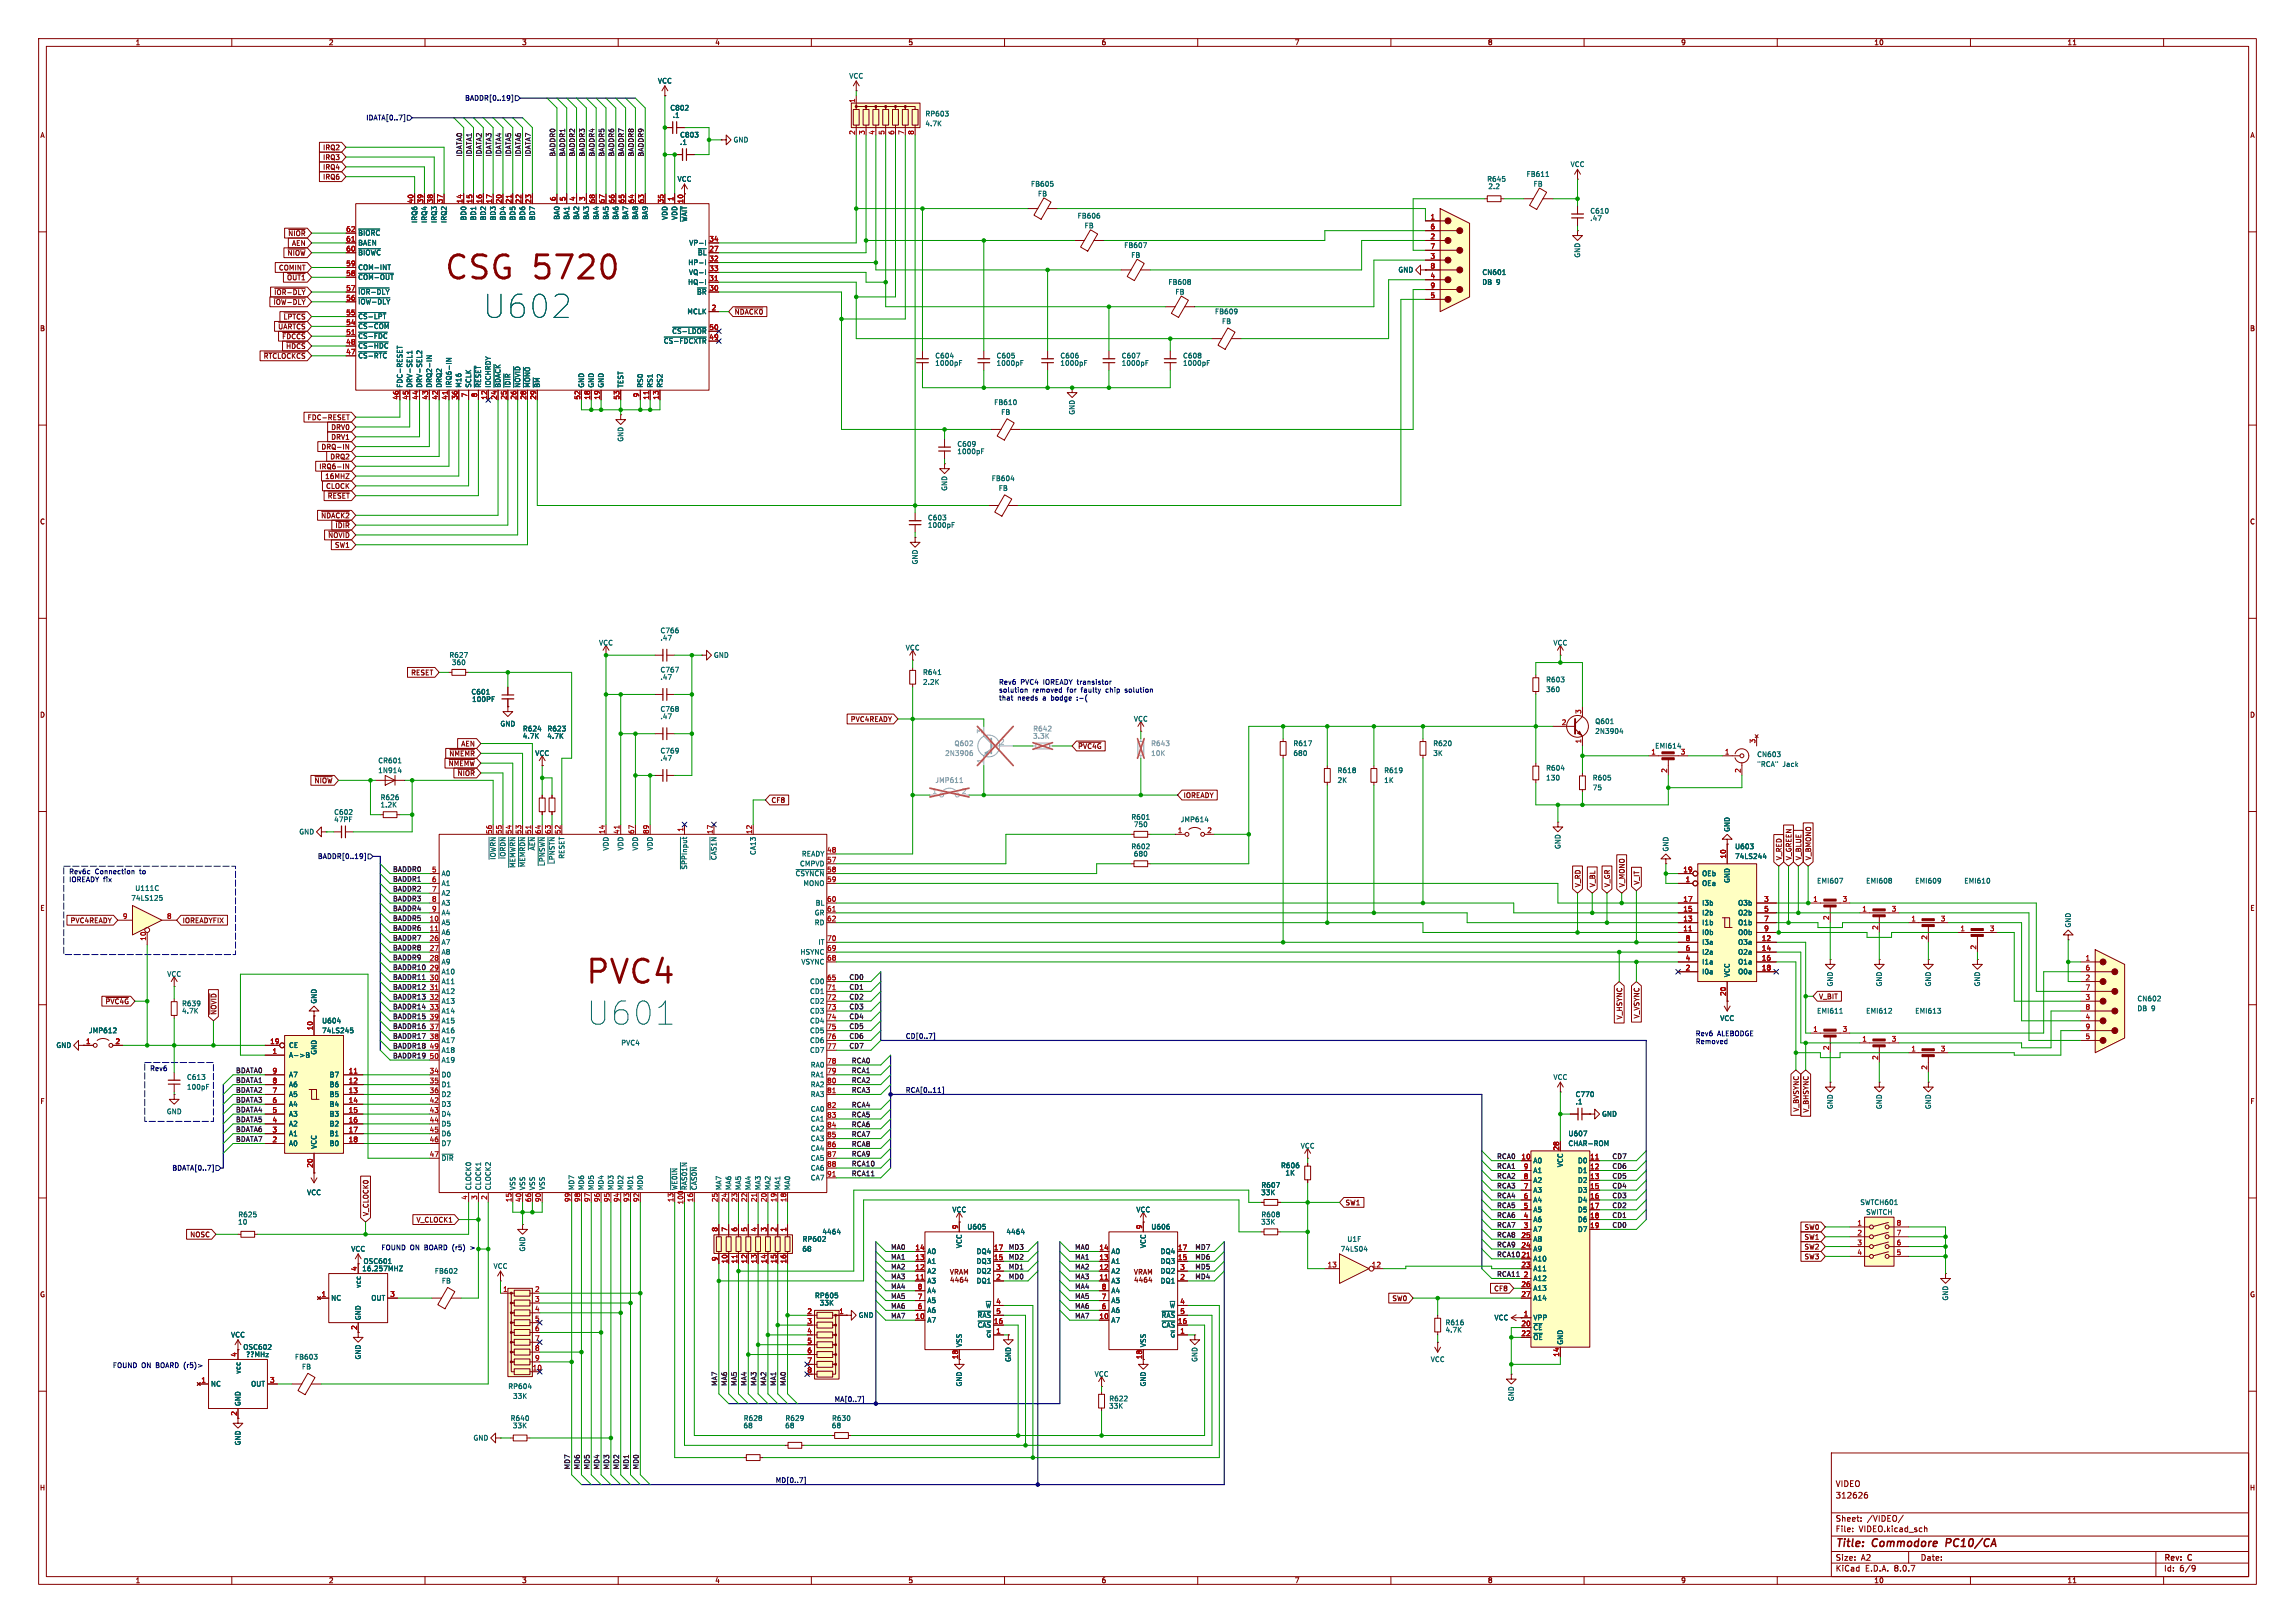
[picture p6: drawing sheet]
<svg xmlns="http://www.w3.org/2000/svg" width="594mm" height="420mm" viewBox="0 0 594 420" stroke-linecap="round" stroke-linejoin="round" font-family="sans-serif">
<defs><g id="words">
<g font-size="8.4" fill="#840000">
<text x="114.7" y="73.3">CSG 5720</text>
<text x="151.2" y="255.6">PVC4</text>
</g>
<g font-size="8.4" fill="#006464">
<text x="125.2" y="82.6">U602</text>
<text x="152" y="265.5">U601</text>
</g>
<g font-size="2.8" fill="#840000">
<text x="475" y="400.9">Title:</text>
<text x="484.7" y="400.9">Commodore</text>
<text x="504.5" y="400.9">PC10/CA</text>
</g>
<g font-size="2.1" fill="#840000">
<text x="475" y="388">312626</text>
<text x="475" y="385">VIDEO</text>
<text x="475" y="394">Sheet:</text>
<text x="483.2" y="394">/VIDEO/</text>
<text x="475" y="396.7">File:</text>
<text x="481.1" y="396.7">VIDEO.kicad_sch</text>
<text x="475" y="406.9">KiCad</text>
<text x="475" y="404.1">Size:</text>
<text x="481.7" y="404.1">A2</text>
<text x="482.7" y="406.9">E.D.A.</text>
<text x="490.3" y="406.9">8.0.7</text>
<text x="497" y="404.1">Date:</text>
<text x="560" y="404.3">Rev:</text>
<text x="560" y="406.9">Id:</text>
<text x="564.1" y="406.9">6/9</text>
<text x="566.4" y="404.3">C</text>
</g>
<g font-size="1.8" fill="#840000">
<text x="35" y="11.9">1</text>
<text x="85" y="11.9">2</text>
<text x="135" y="11.9">3</text>
<text x="185" y="11.9">4</text>
<text x="235" y="11.9">5</text>
<text x="285" y="11.9">6</text>
<text x="335" y="11.9">7</text>
<text x="385" y="11.9">8</text>
<text x="435" y="11.9">9</text>
<text x="485" y="11.9">10</text>
<text x="535" y="11.9">11</text>
<text x="10.3" y="35.9">A</text>
<text x="582.3" y="35.9">A</text>
<text x="83.5" y="39.1">IRQ2</text>
<text x="83.5" y="41.6">IRQ3</text>
<text x="83.5" y="46.7">IRQ6</text>
<text x="83.5" y="44.1">IRQ4</text>
<text x="74.5" y="61.3">~{NIOR}</text>
<text x="75.4" y="63.8">AEN</text>
<text x="72.1" y="70.2">COMINT</text>
<text x="74.3" y="66.4">~{NIOW}</text>
<text x="70.8" y="76.5">~{IOR-DLY}</text>
<text x="74.2" y="72.7">~{OUT1}</text>
<text x="70.7" y="79.1">~{IOW-DLY}</text>
<text x="73.3" y="82.9">~{LPTCS}</text>
<text x="190" y="81.6">~{NDACK0}</text>
<text x="10.3" y="85.9">B</text>
<text x="71.9" y="85.4">~{UARTCS}</text>
<text x="72.9" y="87.9">~{FDCCS}</text>
<text x="582.3" y="85.9">B</text>
<text x="68.1" y="93">~{RTCLOCKCS}</text>
<text x="73.9" y="90.5">~{HDCS}</text>
<text x="79.5" y="108.9">FDC-RESET</text>
<text x="85.6" y="114">DRV1</text>
<text x="85.6" y="111.4">DRV0</text>
<text x="83.1" y="116.5">DRQ-IN</text>
<text x="85.4" y="119.1">DRQ2</text>
<text x="82.5" y="121.6">IRQ6-IN</text>
<text x="84" y="124.1">16MHZ</text>
<text x="84.3" y="126.7">CLOCK</text>
<text x="84.7" y="129.2">~{RESET}</text>
<text x="10.3" y="135.9">C</text>
<text x="83" y="134.3">~{NDACK2}</text>
<text x="86.7" y="136.8">~{IDIR}</text>
<text x="582.3" y="135.9">C</text>
<text x="84.8" y="139.4">~{NOVID}</text>
<text x="86.6" y="141.9">SW1</text>
<text x="106.3" y="174.9">RESET</text>
<text x="10.3" y="185.9">D</text>
<text x="582.3" y="185.9">D</text>
<text x="220.1" y="187">PVC4READY</text>
<text x="116.2" y="195.9">~{NMEMR}</text>
<text x="119.3" y="193.4">AEN</text>
<text x="278.9" y="194">~{PVC4G}</text>
<text x="81.3" y="202.9">~{NIOW}</text>
<text x="116" y="198.4">~{NMEMW}</text>
<text x="118.3" y="201">~{NIOR}</text>
<text x="199.5" y="208">CF8</text>
<text x="306.2" y="206.7">IOREADY</text>
<text x="461.3" y="222.7" transform="rotate(-90 461.3 222.7)">V_RED</text>
<text x="463.9" y="222.7" transform="rotate(-90 463.9 222.7)">V_GREEN</text>
<text x="466.4" y="222.7" transform="rotate(-90 466.4 222.7)">V_BLUE</text>
<text x="468.9" y="222.7" transform="rotate(-90 468.9 222.7)">V_BMONO</text>
<text x="409.3" y="229.7" transform="rotate(-90 409.3 229.7)">V_RD</text>
<text x="413.1" y="229.7" transform="rotate(-90 413.1 229.7)">V_BL</text>
<text x="416.9" y="229.7" transform="rotate(-90 416.9 229.7)">V_GR</text>
<text x="420.7" y="229.7" transform="rotate(-90 420.7 229.7)">V_MONO</text>
<text x="424.5" y="229.1" transform="rotate(-90 424.5 229.1)">V_IT</text>
<text x="10.3" y="235.9">E</text>
<text x="18.1" y="239.1">PVC4READY</text>
<text x="47.1" y="239.1">IOREADYFIX</text>
<text x="582.3" y="235.9">E</text>
<text x="27.2" y="260">~{PVC4G}</text>
<text x="56.2" y="262.7" transform="rotate(-90 56.2 262.7)">~{NOVID}</text>
<text x="420.1" y="263.9" transform="rotate(-90 420.1 263.9)">V_HSYNC</text>
<text x="424.5" y="263.7" transform="rotate(-90 424.5 263.7)">V_VSYNC</text>
<text x="470.7" y="258.8">V_BIT</text>
<text x="10.3" y="285.9">F</text>
<text x="465.8" y="287.8" transform="rotate(-90 465.8 287.8)">V_BVSYNC</text>
<text x="582.3" y="285.9">F</text>
<text x="468.3" y="288" transform="rotate(-90 468.3 288)">V_BHSYNC</text>
<text x="95.6" y="314.8" transform="rotate(-90 95.6 314.8)">V_CLOCK0</text>
<text x="107.7" y="316.5">V_CLOCK1</text>
<text x="348.1" y="312.1">SW1</text>
<text x="49.1" y="320.4">NOSC</text>
<text x="466.9" y="323.5">SW2</text>
<text x="466.9" y="318.5">SW0</text>
<text x="466.9" y="321">SW1</text>
<text x="466.9" y="326.1">SW3</text>
<text x="10.3" y="335.9">G</text>
<text x="386.6" y="334.3">CF8</text>
<text x="582.3" y="335.9">G</text>
<text x="360.3" y="336.9">SW0</text>
<text x="92.5" y="344.2" transform="rotate(-90 92.5 344.2)">2</text>
<text x="10.2" y="385.9">H</text>
<text x="582.2" y="385.9">H</text>
<text x="35" y="409.9">1</text>
<text x="85" y="409.9">2</text>
<text x="135" y="409.9">3</text>
<text x="185" y="409.9">4</text>
<text x="235" y="409.9">5</text>
<text x="285" y="409.9">6</text>
<text x="335" y="409.9">7</text>
<text x="385" y="409.9">8</text>
<text x="435" y="409.9">9</text>
<text x="485" y="409.9">10</text>
<text x="535" y="409.9">11</text>
</g>
<g font-size="1.8" fill="#006464">
<text x="170.2" y="21.8">VCC</text>
<text x="219.7" y="20.5">VCC</text>
<text x="173.4" y="28.8">C802</text>
<text x="174" y="30.7">.1</text>
<text x="175.9" y="35.8">C803</text>
<text x="239.4" y="30.3">RP603</text>
<text x="239.4" y="32.9">4.7K</text>
<text x="175.9" y="37.7">.1</text>
<text x="189.7" y="37.1">GND</text>
<text x="175.2" y="47.2">VCC</text>
<text x="384.8" y="47.2">R645</text>
<text x="395" y="45.9">FB611</text>
<text x="406.4" y="43.4">VCC</text>
<text x="266.7" y="48.5">FB605</text>
<text x="268.5" y="51">FB</text>
<text x="385.1" y="49.1">2.2</text>
<text x="396.8" y="48.5">FB</text>
<text x="108.2" y="57.8" transform="rotate(-90 108.2 57.8)">IRQ6</text>
<text x="110.7" y="57.8" transform="rotate(-90 110.7 57.8)">IRQ4</text>
<text x="113.3" y="57.8" transform="rotate(-90 113.3 57.8)">IRQ3</text>
<text x="115.8" y="57.8" transform="rotate(-90 115.8 57.8)">IRQ2</text>
<text x="120.9" y="57.2" transform="rotate(-90 120.9 57.2)">BD0</text>
<text x="123.4" y="57.2" transform="rotate(-90 123.4 57.2)">BD1</text>
<text x="126" y="57.2" transform="rotate(-90 126 57.2)">BD2</text>
<text x="128.5" y="57.2" transform="rotate(-90 128.5 57.2)">BD3</text>
<text x="131" y="57.2" transform="rotate(-90 131 57.2)">BD4</text>
<text x="133.6" y="57.2" transform="rotate(-90 133.6 57.2)">BD5</text>
<text x="136.1" y="57.2" transform="rotate(-90 136.1 57.2)">BD6</text>
<text x="138.7" y="57.2" transform="rotate(-90 138.7 57.2)">BD7</text>
<text x="145" y="57" transform="rotate(-90 145 57)">BA0</text>
<text x="147.5" y="57" transform="rotate(-90 147.5 57)">BA1</text>
<text x="150.1" y="57" transform="rotate(-90 150.1 57)">BA2</text>
<text x="152.6" y="57" transform="rotate(-90 152.6 57)">BA3</text>
<text x="155.2" y="57" transform="rotate(-90 155.2 57)">BA4</text>
<text x="157.7" y="57" transform="rotate(-90 157.7 57)">BA5</text>
<text x="160.2" y="57" transform="rotate(-90 160.2 57)">BA6</text>
<text x="162.8" y="57" transform="rotate(-90 162.8 57)">BA7</text>
<text x="165.3" y="57" transform="rotate(-90 165.3 57)">BA8</text>
<text x="167.9" y="57" transform="rotate(-90 167.9 57)">BA9</text>
<text x="172.9" y="57" transform="rotate(-90 172.9 57)">VDD</text>
<text x="175.5" y="57" transform="rotate(-90 175.5 57)">VDD</text>
<text x="178" y="57.5" transform="rotate(-90 178 57.5)">~{WAIT}</text>
<text x="278.8" y="56.7">FB606</text>
<text x="280.6" y="59.3">FB</text>
<text x="411.5" y="55.5">C610</text>
<text x="411.5" y="57.4">.47</text>
<text x="92.6" y="63.7">BAEN</text>
<text x="92.6" y="61.2">~{BIORC}</text>
<text x="178.3" y="63.7">VP-I</text>
<text x="290.9" y="64.4">FB607</text>
<text x="92.6" y="70.1">COM-INT</text>
<text x="92.6" y="66.3">~{BIOWC}</text>
<text x="178" y="68.8">HP-I</text>
<text x="178.2" y="71.3">VQ-I</text>
<text x="180.5" y="66.3">~{BL}</text>
<text x="292.7" y="66.9">FB</text>
<text x="361.8" y="70.7">GND</text>
<text x="383.5" y="71.3">CN601</text>
<text x="409.2" y="66.8" transform="rotate(-90 409.2 66.8)">GND</text>
<text x="92.6" y="76.4">~{IOR-DLY}</text>
<text x="92.6" y="72.6">~{COM-OUT}</text>
<text x="178" y="73.9">HQ-I</text>
<text x="180.3" y="76.4">~{BR}</text>
<text x="302.3" y="73.9">FB608</text>
<text x="304.1" y="76.4">FB</text>
<text x="383.5" y="73.9">DB</text>
<text x="387.3" y="73.9">9</text>
<text x="92.6" y="82.8">~{CS-LPT}</text>
<text x="92.6" y="79">~{IOW-DLY}</text>
<text x="177.8" y="81.5">MCLK</text>
<text x="314.4" y="81.5">FB609</text>
<text x="92.6" y="87.9">~{CS-FDC}</text>
<text x="92.6" y="85.3">~{CS-COM}</text>
<text x="171.7" y="89.1">~{CS-FDCXTR}</text>
<text x="173.9" y="86.6">~{CS-LDOR}</text>
<text x="316.2" y="84">FB</text>
<text x="92.6" y="92.9">~{CS-RTC}</text>
<text x="92.6" y="90.4">~{CS-HDC}</text>
<text x="241.9" y="92.9">C604</text>
<text x="241.9" y="94.8">1000pF</text>
<text x="257.8" y="92.9">C605</text>
<text x="257.8" y="94.8">1000pF</text>
<text x="274.3" y="92.9">C606</text>
<text x="274.3" y="94.8">1000pF</text>
<text x="290.2" y="92.9">C607</text>
<text x="290.2" y="94.8">1000pF</text>
<text x="306.1" y="92.9">C608</text>
<text x="306.1" y="94.8">1000pF</text>
<text x="104.4" y="100.5" transform="rotate(-90 104.4 100.5)">FDC-RESET</text>
<text x="106.9" y="100.5" transform="rotate(-90 106.9 100.5)">DRV-SEL1</text>
<text x="109.4" y="100.5" transform="rotate(-90 109.4 100.5)">DRV-SEL2</text>
<text x="112" y="100.5" transform="rotate(-90 112 100.5)">DRQ2-IN</text>
<text x="114.5" y="100.5" transform="rotate(-90 114.5 100.5)">DRQ2</text>
<text x="117.1" y="100.5" transform="rotate(-90 117.1 100.5)">IRQ6-IN</text>
<text x="119.6" y="100.5" transform="rotate(-90 119.6 100.5)">M16</text>
<text x="122.1" y="100.5" transform="rotate(-90 122.1 100.5)">SCLK</text>
<text x="124.7" y="100.5" transform="rotate(-90 124.7 100.5)">~{RESET}</text>
<text x="127.2" y="100.5" transform="rotate(-90 127.2 100.5)">IOCHRDY</text>
<text x="129.8" y="100.5" transform="rotate(-90 129.8 100.5)">~{BDACK}</text>
<text x="132.3" y="100.5" transform="rotate(-90 132.3 100.5)">~{IDIR}</text>
<text x="134.8" y="100.5" transform="rotate(-90 134.8 100.5)">~{NOVID}</text>
<text x="137.4" y="100.5" transform="rotate(-90 137.4 100.5)">~{MONO}</text>
<text x="139.9" y="100.5" transform="rotate(-90 139.9 100.5)">~{BM}</text>
<text x="151.4" y="100.5" transform="rotate(-90 151.4 100.5)">GND</text>
<text x="153.9" y="100.5" transform="rotate(-90 153.9 100.5)">GND</text>
<text x="156.4" y="100.5" transform="rotate(-90 156.4 100.5)">GND</text>
<text x="161.5" y="100.5" transform="rotate(-90 161.5 100.5)">TEST</text>
<text x="166.6" y="100.5" transform="rotate(-90 166.6 100.5)">RS0</text>
<text x="169.1" y="100.5" transform="rotate(-90 169.1 100.5)">RS1</text>
<text x="171.7" y="100.5" transform="rotate(-90 171.7 100.5)">RS2</text>
<text x="257.2" y="105">FB610</text>
<text x="259" y="107.5">FB</text>
<text x="278.4" y="107.4" transform="rotate(-90 278.4 107.4)">GND</text>
<text x="161.5" y="114.4" transform="rotate(-90 161.5 114.4)">GND</text>
<text x="247.7" y="115.8">C609</text>
<text x="247.7" y="117.7">1000pF</text>
<text x="256.6" y="124.7">FB604</text>
<text x="245.3" y="127.1" transform="rotate(-90 245.3 127.1)">GND</text>
<text x="258.4" y="127.2">FB</text>
<text x="240" y="134.8">C603</text>
<text x="240" y="136.8">1000pF</text>
<text x="237.7" y="146.2" transform="rotate(-90 237.7 146.2)">GND</text>
<text x="154.9" y="167.2">VCC</text>
<text x="170.8" y="164.1">C766</text>
<text x="170.8" y="166">.47</text>
<text x="401.9" y="167.2">VCC</text>
<text x="116.2" y="170.4">R627</text>
<text x="116.8" y="172.3">360</text>
<text x="184.7" y="170.4">GND</text>
<text x="234.3" y="168.5">VCC</text>
<text x="121.9" y="179.9">C601</text>
<text x="170.8" y="174.2">C767</text>
<text x="170.8" y="176.1">.47</text>
<text x="238.8" y="174.9">R641</text>
<text x="238.8" y="177.4">2.2K</text>
<text x="400.1" y="176.8">R603</text>
<text x="400.1" y="179.3">360</text>
<text x="122.1" y="181.8">100PF</text>
<text x="170.8" y="184.4">C768</text>
<text x="129.4" y="188.2">GND</text>
<text x="135.2" y="191.4">4.7K</text>
<text x="135.2" y="189.5">R624</text>
<text x="141.5" y="191.4">4.7K</text>
<text x="141.6" y="189.5">R623</text>
<text x="170.8" y="186.3">.47</text>
<text x="293.4" y="186.9">VCC</text>
<text x="412.8" y="187.6">Q601</text>
<text x="412.8" y="190.1">2N3904</text>
<text x="97.8" y="197.7">CR601</text>
<text x="138.4" y="195.8">VCC</text>
<text x="170.8" y="195.2">C769</text>
<text x="170.8" y="197.1">.47</text>
<text x="334.7" y="193.3">R617</text>
<text x="334.7" y="195.8">680</text>
<text x="370.8" y="193.3">R620</text>
<text x="370.8" y="195.8">3K</text>
<text x="428.3" y="193.9">EMI614</text>
<text x="454.7" y="196.1">CN603</text>
<text x="97.8" y="200.3">1N914</text>
<text x="346.1" y="200.3">R618</text>
<text x="346.1" y="202.8">2K</text>
<text x="358.1" y="200.3">R619</text>
<text x="358.1" y="202.8">1K</text>
<text x="400.1" y="199.6">R604</text>
<text x="400.1" y="202.2">130</text>
<text x="412.1" y="202.2">R605</text>
<text x="454.7" y="198.6">&quot;RCA&quot;</text>
<text x="461.4" y="198.6">Jack</text>
<text x="98.4" y="209.1">1.2K</text>
<text x="98.4" y="207.2">R626</text>
<text x="412.1" y="204.7">75</text>
<text x="86.4" y="211">C602</text>
<text x="86.4" y="213">47PF</text>
<text x="292.7" y="212.3">R601</text>
<text x="293.3" y="214.2">750</text>
<text x="305.5" y="213">JMP614</text>
<text x="447.9" y="215.4" transform="rotate(-90 447.9 215.4)">GND</text>
<text x="77.3" y="216.1">GND</text>
<text x="138.7" y="220.2" transform="rotate(-90 138.7 220.2)">~{AEN}</text>
<text x="157.7" y="220.2" transform="rotate(-90 157.7 220.2)">VDD</text>
<text x="161.5" y="220.2" transform="rotate(-90 161.5 220.2)">VDD</text>
<text x="165.3" y="220.2" transform="rotate(-90 165.3 220.2)">VDD</text>
<text x="169.1" y="220.2" transform="rotate(-90 169.1 220.2)">VDD</text>
<text x="195.8" y="221.4" transform="rotate(-90 195.8 221.4)">CA13</text>
<text x="207.4" y="221.8">READY</text>
<text x="292.7" y="219.9">R602</text>
<text x="293.3" y="221.8">680</text>
<text x="404.1" y="219.8" transform="rotate(-90 404.1 219.8)">GND</text>
<text x="432" y="220.5" transform="rotate(-90 432 220.5)">GND</text>
<text x="449" y="219.9">U603</text>
<text x="114.2" y="226.9">A0</text>
<text x="128.5" y="222.6" transform="rotate(-90 128.5 222.6)">~{IOWRN}</text>
<text x="131" y="222.4" transform="rotate(-90 131 222.4)">~{IORDN}</text>
<text x="133.6" y="224.7" transform="rotate(-90 133.6 224.7)">~{MEMWRN}</text>
<text x="136.1" y="224.5" transform="rotate(-90 136.1 224.5)">~{MEMRDN}</text>
<text x="141.2" y="224.2" transform="rotate(-90 141.2 224.2)">~{LPNSWN}</text>
<text x="143.7" y="223.7" transform="rotate(-90 143.7 223.7)">~{LPNSTN}</text>
<text x="146.3" y="222.4" transform="rotate(-90 146.3 222.4)">RESET</text>
<text x="178" y="225.1" transform="rotate(-90 178 225.1)">~{SPPInput}</text>
<text x="185.6" y="222.7" transform="rotate(-90 185.6 222.7)">~{CAS1N}</text>
<text x="205.8" y="226.9">~{CSYNCN}</text>
<text x="206.9" y="224.4">CMPVD</text>
<text x="440.4" y="226.9">OEb</text>
<text x="449" y="222.5">74LS244</text>
<text x="33.9" y="233.3">74LS125</text>
<text x="34.9" y="230.7">U111C</text>
<text x="114.2" y="229.5">A1</text>
<text x="114.2" y="232">A2</text>
<text x="207.8" y="229.5">MONO</text>
<text x="440.4" y="229.5">OEa</text>
<text x="447.9" y="228.6" transform="rotate(-90 447.9 228.6)">GND</text>
<text x="470.2" y="228.8">EMI607</text>
<text x="482.9" y="228.8">EMI608</text>
<text x="495.6" y="228.8">EMI609</text>
<text x="508.3" y="228.8">EMI610</text>
<text x="114.2" y="239.6">A5</text>
<text x="114.2" y="234.5">A3</text>
<text x="114.2" y="237.1">A4</text>
<text x="210.7" y="237.1">GR</text>
<text x="210.7" y="239.6">RD</text>
<text x="211" y="234.5">BL</text>
<text x="440.4" y="239.6">I1b</text>
<text x="440.4" y="237.1">I2b</text>
<text x="440.4" y="234.5">I3b</text>
<text x="449.8" y="234.5">O3b</text>
<text x="449.8" y="237.1">O2b</text>
<text x="449.8" y="239.6">O1b</text>
<text x="114.2" y="242.2">A6</text>
<text x="114.2" y="244.7">A7</text>
<text x="211.7" y="244.7">IT</text>
<text x="440.4" y="242.2">I0b</text>
<text x="440.4" y="244.7">I3a</text>
<text x="449.8" y="244.7">O3a</text>
<text x="449.8" y="242.2">O0b</text>
<text x="536.2" y="240.2" transform="rotate(-90 536.2 240.2)">GND</text>
<text x="114.2" y="247.2">A8</text>
<text x="114.2" y="249.8">A9</text>
<text x="207.1" y="247.2">HSYNC</text>
<text x="207.3" y="249.8">VSYNC</text>
<text x="440.4" y="249.8">I1a</text>
<text x="440.4" y="247.2">I2a</text>
<text x="449.8" y="247.2">O2a</text>
<text x="449.8" y="249.8">O1a</text>
<text x="43.2" y="253">VCC</text>
<text x="114.2" y="252.3">A10</text>
<text x="114.2" y="254.9">A11</text>
<text x="114.2" y="257.4">A12</text>
<text x="209.5" y="254.9">CD0</text>
<text x="209.5" y="257.4">CD1</text>
<text x="440.4" y="252.3">I0a</text>
<text x="447.9" y="253" transform="rotate(-90 447.9 253)">VCC</text>
<text x="449.8" y="252.3">O0a</text>
<text x="474.6" y="255.4" transform="rotate(-90 474.6 255.4)">GND</text>
<text x="487.3" y="255.4" transform="rotate(-90 487.3 255.4)">GND</text>
<text x="500" y="255.4" transform="rotate(-90 500 255.4)">GND</text>
<text x="512.7" y="255.4" transform="rotate(-90 512.7 255.4)">GND</text>
<text x="47" y="260.6">R639</text>
<text x="47" y="262.5">4.7K</text>
<text x="82.1" y="259.8" transform="rotate(-90 82.1 259.8)">GND</text>
<text x="114.2" y="259.9">A13</text>
<text x="114.2" y="262.5">A14</text>
<text x="209.5" y="259.9">CD2</text>
<text x="209.5" y="262.5">CD3</text>
<text x="470.2" y="262.5">EMI611</text>
<text x="482.9" y="262.5">EMI612</text>
<text x="495.6" y="262.5">EMI613</text>
<text x="553.1" y="261.8">DB</text>
<text x="553.1" y="259.3">CN602</text>
<text x="556.8" y="261.8">9</text>
<text x="22.9" y="267.6">JMP612</text>
<text x="83.2" y="267.6">74LS245</text>
<text x="83.2" y="265">U604</text>
<text x="114.2" y="267.6">A16</text>
<text x="114.2" y="265">A15</text>
<text x="209.5" y="265">CD4</text>
<text x="209.5" y="267.6">CD5</text>
<text x="445.1" y="264.4">VCC</text>
<text x="14.5" y="271.4">GND</text>
<text x="74.7" y="273.9">A-&gt;B</text>
<text x="74.7" y="271.4">CE</text>
<text x="82.1" y="273.1" transform="rotate(-90 82.1 273.1)">GND</text>
<text x="114.2" y="270.1">A17</text>
<text x="114.2" y="272.6">A18</text>
<text x="114.2" y="275.2">A19</text>
<text x="160.7" y="270.7">PVC4</text>
<text x="209.5" y="270.1">CD6</text>
<text x="209.5" y="272.6">CD7</text>
<text x="48.3" y="279.6">C613</text>
<text x="74.7" y="281.5">A6</text>
<text x="74.7" y="279">A7</text>
<text x="85.2" y="279">B7</text>
<text x="85.2" y="281.5">B6</text>
<text x="114.2" y="279">D0</text>
<text x="114.2" y="281.5">D1</text>
<text x="209.7" y="276.5">RA0</text>
<text x="209.7" y="279">RA1</text>
<text x="209.7" y="281.5">RA2</text>
<text x="401.9" y="279.6">VCC</text>
<text x="48.3" y="282.2">100pF</text>
<text x="74.7" y="286.6">A4</text>
<text x="74.7" y="284.1">A5</text>
<text x="85.2" y="284.1">B5</text>
<text x="85.2" y="286.6">B4</text>
<text x="114.2" y="284.1">D2</text>
<text x="114.2" y="286.6">D3</text>
<text x="209.7" y="284.1">RA3</text>
<text x="209.7" y="287.9">CA0</text>
<text x="407.7" y="284.1">C770</text>
<text x="407.7" y="286">.1</text>
<text x="474.6" y="287.2" transform="rotate(-90 474.6 287.2)">GND</text>
<text x="487.3" y="287.2" transform="rotate(-90 487.3 287.2)">GND</text>
<text x="500" y="287.2" transform="rotate(-90 500 287.2)">GND</text>
<text x="43" y="288.5">GND</text>
<text x="74.7" y="291.7">A2</text>
<text x="74.7" y="289.2">A3</text>
<text x="85.2" y="289.2">B3</text>
<text x="85.2" y="291.7">B2</text>
<text x="114.2" y="289.2">D4</text>
<text x="114.2" y="291.7">D5</text>
<text x="209.7" y="290.4">CA1</text>
<text x="209.7" y="293">CA2</text>
<text x="414.5" y="289.2">GND</text>
<text x="74.7" y="296.8">A0</text>
<text x="74.7" y="294.2">A1</text>
<text x="82.1" y="297.4" transform="rotate(-90 82.1 297.4)">VCC</text>
<text x="85.2" y="294.2">B1</text>
<text x="85.2" y="296.8">B0</text>
<text x="114.2" y="294.2">D6</text>
<text x="114.2" y="296.8">D7</text>
<text x="209.7" y="295.5">CA3</text>
<text x="209.7" y="298">CA4</text>
<text x="336.5" y="297.4">VCC</text>
<text x="405.8" y="294.2">U607</text>
<text x="405.8" y="296.8">CHAR-ROM</text>
<text x="114.2" y="300.6">~{DIR}</text>
<text x="209.7" y="300.6">CA5</text>
<text x="209.7" y="303.1">CA6</text>
<text x="209.7" y="305.7">CA7</text>
<text x="331.4" y="302.5">R606</text>
<text x="332.6" y="304.4">1K</text>
<text x="396.7" y="301.2">A0</text>
<text x="396.7" y="303.8">A1</text>
<text x="404.7" y="302.2" transform="rotate(-90 404.7 302.2)">VCC</text>
<text x="408.3" y="301.2">D0</text>
<text x="408.3" y="303.8">D1</text>
<text x="79.4" y="309.5">VCC</text>
<text x="122.1" y="308.1" transform="rotate(-90 122.1 308.1)">CLOCK0</text>
<text x="124.7" y="308.1" transform="rotate(-90 124.7 308.1)">CLOCK1</text>
<text x="127.2" y="308.1" transform="rotate(-90 127.2 308.1)">CLOCK2</text>
<text x="133.6" y="308.1" transform="rotate(-90 133.6 308.1)">VSS</text>
<text x="136.1" y="308.1" transform="rotate(-90 136.1 308.1)">VSS</text>
<text x="138.7" y="308.1" transform="rotate(-90 138.7 308.1)">VSS</text>
<text x="141.2" y="308.1" transform="rotate(-90 141.2 308.1)">VSS</text>
<text x="148.8" y="308.1" transform="rotate(-90 148.8 308.1)">MD7</text>
<text x="151.4" y="308.1" transform="rotate(-90 151.4 308.1)">MD6</text>
<text x="153.9" y="308.1" transform="rotate(-90 153.9 308.1)">MD5</text>
<text x="156.4" y="308.1" transform="rotate(-90 156.4 308.1)">MD4</text>
<text x="159" y="308.1" transform="rotate(-90 159 308.1)">MD3</text>
<text x="161.5" y="308.1" transform="rotate(-90 161.5 308.1)">MD2</text>
<text x="164.1" y="308.1" transform="rotate(-90 164.1 308.1)">MD1</text>
<text x="166.6" y="308.1" transform="rotate(-90 166.6 308.1)">MD0</text>
<text x="175.5" y="308.1" transform="rotate(-90 175.5 308.1)">~{WE0lN}</text>
<text x="178" y="308.1" transform="rotate(-90 178 308.1)">~{RAS01N}</text>
<text x="180.6" y="308.1" transform="rotate(-90 180.6 308.1)">~{CAS0N}</text>
<text x="186.9" y="308.1" transform="rotate(-90 186.9 308.1)">MA7</text>
<text x="189.5" y="308.1" transform="rotate(-90 189.5 308.1)">MA6</text>
<text x="192" y="308.1" transform="rotate(-90 192 308.1)">MA5</text>
<text x="194.5" y="308.1" transform="rotate(-90 194.5 308.1)">MA4</text>
<text x="197.1" y="308.1" transform="rotate(-90 197.1 308.1)">MA3</text>
<text x="199.6" y="308.1" transform="rotate(-90 199.6 308.1)">MA2</text>
<text x="202.2" y="308.1" transform="rotate(-90 202.2 308.1)">MA1</text>
<text x="204.7" y="308.1" transform="rotate(-90 204.7 308.1)">MA0</text>
<text x="326.3" y="309.5">33K</text>
<text x="326.4" y="307.6">R607</text>
<text x="396.7" y="311.4">A4</text>
<text x="396.7" y="308.8">A3</text>
<text x="396.7" y="306.3">A2</text>
<text x="408.3" y="306.3">D2</text>
<text x="408.3" y="308.8">D3</text>
<text x="408.3" y="311.4">D4</text>
<text x="61.5" y="317.1">10</text>
<text x="61.6" y="315.2">R625</text>
<text x="246.4" y="313.9">VCC</text>
<text x="294" y="313.9">VCC</text>
<text x="326.3" y="317.1">33K</text>
<text x="326.4" y="315.2">R608</text>
<text x="396.7" y="316.5">A6</text>
<text x="396.7" y="313.9">A5</text>
<text x="408.3" y="313.9">D5</text>
<text x="408.3" y="316.5">D6</text>
<text x="481.4" y="312">SWTCH601</text>
<text x="482.9" y="314.6">SWITCH</text>
<text x="136.1" y="324" transform="rotate(-90 136.1 324)">GND</text>
<text x="207.6" y="321.5">RP602</text>
<text x="212.7" y="319.6">4464</text>
<text x="249.1" y="323.1" transform="rotate(-90 249.1 323.1)">VCC</text>
<text x="250.3" y="318.4">U605</text>
<text x="260.4" y="319.6">4464</text>
<text x="296.8" y="323.1" transform="rotate(-90 296.8 323.1)">VCC</text>
<text x="297.9" y="318.4">U606</text>
<text x="348.6" y="321.5">U1F</text>
<text x="396.7" y="321.5">A8</text>
<text x="396.7" y="319">A7</text>
<text x="408.3" y="319">D7</text>
<text x="90.8" y="324.1">VCC</text>
<text x="93.6" y="329.2">16.257MHZ</text>
<text x="94" y="327.3">OSC601</text>
<text x="112.4" y="329.8">FB602</text>
<text x="127.6" y="328.5">VCC</text>
<text x="207.6" y="324.1">68</text>
<text x="239.9" y="329.8">A2</text>
<text x="239.9" y="327.3">A1</text>
<text x="239.9" y="324.7">A0</text>
<text x="252.7" y="327.3">DQ3</text>
<text x="252.7" y="324.7">DQ4</text>
<text x="252.7" y="329.8">DQ2</text>
<text x="287.5" y="329.8">A2</text>
<text x="287.5" y="327.3">A1</text>
<text x="287.5" y="324.7">A0</text>
<text x="300.3" y="327.3">DQ3</text>
<text x="300.3" y="324.7">DQ4</text>
<text x="300.3" y="329.8">DQ2</text>
<text x="346.9" y="324.1">74LS04</text>
<text x="396.7" y="326.6">A10</text>
<text x="396.7" y="329.2">A11</text>
<text x="396.7" y="324.1">A9</text>
<text x="93.6" y="333.4" transform="rotate(-90 93.6 333.4)">vcc</text>
<text x="114.2" y="332.3">FB</text>
<text x="239.9" y="332.3">A3</text>
<text x="239.9" y="334.9">A4</text>
<text x="252.7" y="332.3">DQ1</text>
<text x="287.5" y="332.3">A3</text>
<text x="287.5" y="334.9">A4</text>
<text x="300.3" y="332.3">DQ1</text>
<text x="396.7" y="331.7">A12</text>
<text x="396.7" y="334.2">A13</text>
<text x="85.6" y="336.8">NC</text>
<text x="93.6" y="341.8" transform="rotate(-90 93.6 341.8)">GND</text>
<text x="96" y="336.8">OUT</text>
<text x="210.8" y="336.1">RP605</text>
<text x="212" y="338">33K</text>
<text x="222.1" y="341.2">GND</text>
<text x="239.9" y="340">A6</text>
<text x="239.9" y="337.4">A5</text>
<text x="252.9" y="341.2">~{RAS}</text>
<text x="255" y="338.7">~{W}</text>
<text x="287.5" y="340">A6</text>
<text x="287.5" y="337.4">A5</text>
<text x="300.5" y="341.2">~{RAS}</text>
<text x="302.6" y="338.7">~{W}</text>
<text x="386.7" y="341.9">VCC</text>
<text x="396.7" y="341.9">VPP</text>
<text x="396.7" y="336.8">A14</text>
<text x="504.4" y="336.7" transform="rotate(-90 504.4 336.7)">GND</text>
<text x="59.7" y="346.3">VCC</text>
<text x="239.9" y="342.5">A7</text>
<text x="252.9" y="343.8">~{CAS}</text>
<text x="255.2" y="346.3">~{G}</text>
<text x="287.5" y="342.5">A7</text>
<text x="300.5" y="343.8">~{CAS}</text>
<text x="302.8" y="346.3">~{G}</text>
<text x="374" y="343.1">R616</text>
<text x="374" y="345">4.7K</text>
<text x="396.7" y="344.4">~{CE}</text>
<text x="396.7" y="346.9">~{OE}</text>
<text x="62.9" y="349.5">OSC602</text>
<text x="63.6" y="351.4">??MHz</text>
<text x="76.2" y="352">FB603</text>
<text x="93.6" y="351.9" transform="rotate(-90 93.6 351.9)">GND</text>
<text x="249.1" y="348.7" transform="rotate(-90 249.1 348.7)">VSS</text>
<text x="261.8" y="352.6" transform="rotate(-90 261.8 352.6)">GND</text>
<text x="296.8" y="348.7" transform="rotate(-90 296.8 348.7)">VSS</text>
<text x="310.1" y="352.6" transform="rotate(-90 310.1 352.6)">GND</text>
<text x="370.2" y="352.7">VCC</text>
<text x="404.7" y="348.1" transform="rotate(-90 404.7 348.1)">GND</text>
<text x="54.5" y="359">NC</text>
<text x="62.5" y="355.6" transform="rotate(-90 62.5 355.6)">vcc</text>
<text x="64.9" y="359">OUT</text>
<text x="78" y="354.6">FB</text>
<text x="131.4" y="359.6">RP604</text>
<text x="249.1" y="358.9" transform="rotate(-90 249.1 358.9)">GND</text>
<text x="283.2" y="356.5">VCC</text>
<text x="296.8" y="358.9" transform="rotate(-90 296.8 358.9)">GND</text>
<text x="62.5" y="364" transform="rotate(-90 62.5 364)">GND</text>
<text x="132.7" y="362.2">33K</text>
<text x="286.9" y="364.7">33K</text>
<text x="287" y="362.8">R622</text>
<text x="392" y="362.7" transform="rotate(-90 392 362.7)">GND</text>
<text x="132" y="367.9">R640</text>
<text x="132.6" y="369.8">33K</text>
<text x="192.3" y="369.8">68</text>
<text x="192.4" y="367.9">R628</text>
<text x="203.1" y="369.8">68</text>
<text x="203.2" y="367.9">R629</text>
<text x="215.2" y="369.8">68</text>
<text x="215.2" y="367.9">R630</text>
<text x="62.5" y="374.1" transform="rotate(-90 62.5 374.1)">GND</text>
<text x="122.4" y="373">GND</text>
</g>
<g font-size="1.8" fill="#000084">
<text x="120.3" y="26.3">BADDR[0..19]</text>
<text x="94.7" y="31.3">IDATA[0..7]</text>
<text x="82.2" y="222.5">BADDR[0..19]</text>
<text x="234.3" y="268.9">CD[0..7]</text>
<text x="234.3" y="282.9">RCA[0..11]</text>
<text x="44.5" y="303.1">BDATA[0..7]</text>
<text x="215.9" y="362.9">MA[0..7]</text>
<text x="200.7" y="383.8">MD[0..7]</text>
</g>
<g font-size="1.8" fill="#a90000">
<text x="221.4" y="26.7" transform="rotate(-90 221.4 26.7)">1</text>
<text x="221.4" y="35" transform="rotate(-90 221.4 35)">2</text>
<text x="223.9" y="35" transform="rotate(-90 223.9 35)">3</text>
<text x="226.4" y="35" transform="rotate(-90 226.4 35)">4</text>
<text x="229" y="35" transform="rotate(-90 229 35)">5</text>
<text x="231.5" y="35" transform="rotate(-90 231.5 35)">6</text>
<text x="234.1" y="35" transform="rotate(-90 234.1 35)">7</text>
<text x="236.6" y="35" transform="rotate(-90 236.6 35)">8</text>
<text x="107.1" y="52.7" transform="rotate(-90 107.1 52.7)">40</text>
<text x="109.6" y="52.7" transform="rotate(-90 109.6 52.7)">39</text>
<text x="112.1" y="52.7" transform="rotate(-90 112.1 52.7)">38</text>
<text x="114.7" y="52.7" transform="rotate(-90 114.7 52.7)">37</text>
<text x="119.8" y="52.7" transform="rotate(-90 119.8 52.7)">14</text>
<text x="122.3" y="52.7" transform="rotate(-90 122.3 52.7)">15</text>
<text x="124.8" y="52.7" transform="rotate(-90 124.8 52.7)">16</text>
<text x="127.4" y="52.7" transform="rotate(-90 127.4 52.7)">17</text>
<text x="129.9" y="52.7" transform="rotate(-90 129.9 52.7)">20</text>
<text x="132.5" y="52.7" transform="rotate(-90 132.5 52.7)">21</text>
<text x="135" y="52.7" transform="rotate(-90 135 52.7)">22</text>
<text x="137.5" y="52.7" transform="rotate(-90 137.5 52.7)">23</text>
<text x="143.9" y="52.1" transform="rotate(-90 143.9 52.1)">6</text>
<text x="146.4" y="52.1" transform="rotate(-90 146.4 52.1)">5</text>
<text x="149" y="52.1" transform="rotate(-90 149 52.1)">4</text>
<text x="151.5" y="52.1" transform="rotate(-90 151.5 52.1)">3</text>
<text x="154.1" y="52.7" transform="rotate(-90 154.1 52.7)">68</text>
<text x="156.6" y="52.7" transform="rotate(-90 156.6 52.7)">67</text>
<text x="159.1" y="52.7" transform="rotate(-90 159.1 52.7)">66</text>
<text x="161.7" y="52.7" transform="rotate(-90 161.7 52.7)">65</text>
<text x="164.2" y="52.7" transform="rotate(-90 164.2 52.7)">64</text>
<text x="166.8" y="52.7" transform="rotate(-90 166.8 52.7)">63</text>
<text x="171.8" y="52.7" transform="rotate(-90 171.8 52.7)">35</text>
<text x="174.4" y="52.1" transform="rotate(-90 174.4 52.1)">1</text>
<text x="176.9" y="52.7" transform="rotate(-90 176.9 52.7)">10</text>
<text x="370.1" y="56.9">1</text>
<text x="370.1" y="59.4">6</text>
<text x="89.5" y="65.2">60</text>
<text x="89.5" y="62.6">61</text>
<text x="89.5" y="60.1">62</text>
<text x="183.5" y="65.2">27</text>
<text x="183.5" y="62.6">34</text>
<text x="370.1" y="62">2</text>
<text x="370.1" y="64.5">7</text>
<text x="89.5" y="71.5">58</text>
<text x="89.5" y="69">59</text>
<text x="183.5" y="67.7">32</text>
<text x="183.5" y="70.2">33</text>
<text x="370.1" y="67.1">3</text>
<text x="370.1" y="69.6">8</text>
<text x="89.5" y="77.9">56</text>
<text x="89.5" y="75.3">57</text>
<text x="183.5" y="75.3">30</text>
<text x="183.5" y="72.8">31</text>
<text x="370.1" y="72.1">4</text>
<text x="370.1" y="77.2">5</text>
<text x="370.1" y="74.7">9</text>
<text x="89.5" y="81.7">55</text>
<text x="184.1" y="80.4">2</text>
<text x="89.5" y="89.3">48</text>
<text x="89.5" y="86.7">51</text>
<text x="89.5" y="84.2">54</text>
<text x="183.5" y="88">49</text>
<text x="183.5" y="85.5">50</text>
<text x="89.5" y="91.8">47</text>
<text x="103.3" y="103.5" transform="rotate(-90 103.3 103.5)">46</text>
<text x="105.8" y="103.5" transform="rotate(-90 105.8 103.5)">45</text>
<text x="108.3" y="103.5" transform="rotate(-90 108.3 103.5)">44</text>
<text x="110.9" y="103.5" transform="rotate(-90 110.9 103.5)">43</text>
<text x="113.4" y="103.5" transform="rotate(-90 113.4 103.5)">42</text>
<text x="116" y="103.5" transform="rotate(-90 116 103.5)">41</text>
<text x="118.5" y="103.5" transform="rotate(-90 118.5 103.5)">36</text>
<text x="121" y="102.9" transform="rotate(-90 121 102.9)">7</text>
<text x="123.6" y="102.9" transform="rotate(-90 123.6 102.9)">8</text>
<text x="126.1" y="103.5" transform="rotate(-90 126.1 103.5)">12</text>
<text x="128.7" y="103.5" transform="rotate(-90 128.7 103.5)">24</text>
<text x="131.2" y="103.5" transform="rotate(-90 131.2 103.5)">25</text>
<text x="133.7" y="103.5" transform="rotate(-90 133.7 103.5)">26</text>
<text x="136.3" y="103.5" transform="rotate(-90 136.3 103.5)">28</text>
<text x="138.8" y="103.5" transform="rotate(-90 138.8 103.5)">29</text>
<text x="150.2" y="103.5" transform="rotate(-90 150.2 103.5)">52</text>
<text x="152.8" y="103.5" transform="rotate(-90 152.8 103.5)">18</text>
<text x="155.3" y="103.5" transform="rotate(-90 155.3 103.5)">19</text>
<text x="160.4" y="103.5" transform="rotate(-90 160.4 103.5)">53</text>
<text x="165.5" y="102.9" transform="rotate(-90 165.5 102.9)">9</text>
<text x="168" y="103.5" transform="rotate(-90 168 103.5)">11</text>
<text x="170.6" y="103.5" transform="rotate(-90 170.6 103.5)">13</text>
<text x="409.3" y="184.9" transform="rotate(-90 409.3 184.9)">3</text>
<text x="404.1" y="187.7">2</text>
<text x="409.3" y="192.5" transform="rotate(-90 409.3 192.5)">1</text>
<text x="427.3" y="195.3">1</text>
<text x="434.9" y="195.3">3</text>
<text x="446.3" y="195.3">1</text>
<text x="454.4" y="192.5" transform="rotate(-90 454.4 192.5)">3</text>
<text x="431.5" y="200.1" transform="rotate(-90 431.5 200.1)">2</text>
<text x="450.6" y="200.1" transform="rotate(-90 450.6 200.1)">2</text>
<text x="127.4" y="215.9" transform="rotate(-90 127.4 215.9)">56</text>
<text x="129.9" y="215.9" transform="rotate(-90 129.9 215.9)">55</text>
<text x="132.5" y="215.9" transform="rotate(-90 132.5 215.9)">54</text>
<text x="135" y="215.9" transform="rotate(-90 135 215.9)">53</text>
<text x="137.5" y="215.9" transform="rotate(-90 137.5 215.9)">51</text>
<text x="140.1" y="215.9" transform="rotate(-90 140.1 215.9)">64</text>
<text x="142.6" y="215.9" transform="rotate(-90 142.6 215.9)">63</text>
<text x="145.2" y="215.9" transform="rotate(-90 145.2 215.9)">52</text>
<text x="156.6" y="215.9" transform="rotate(-90 156.6 215.9)">14</text>
<text x="160.4" y="215.9" transform="rotate(-90 160.4 215.9)">41</text>
<text x="164.2" y="215.9" transform="rotate(-90 164.2 215.9)">67</text>
<text x="168" y="215.9" transform="rotate(-90 168 215.9)">89</text>
<text x="176.9" y="215.3" transform="rotate(-90 176.9 215.3)">1</text>
<text x="184.5" y="215.9" transform="rotate(-90 184.5 215.9)">17</text>
<text x="194.7" y="215.9" transform="rotate(-90 194.7 215.9)">12</text>
<text x="304.7" y="215.6">1</text>
<text x="312.3" y="215.6">2</text>
<text x="214" y="220.7">48</text>
<text x="111.7" y="225.8">5</text>
<text x="214" y="223.3">57</text>
<text x="214" y="225.8">58</text>
<text x="435.6" y="225.8">19</text>
<text x="446.8" y="222.3" transform="rotate(-90 446.8 222.3)">10</text>
<text x="111.7" y="228.3">6</text>
<text x="111.7" y="230.9">7</text>
<text x="111.7" y="233.4">8</text>
<text x="214" y="228.3">59</text>
<text x="214" y="233.4">60</text>
<text x="435.6" y="233.4">17</text>
<text x="436.2" y="228.3">1</text>
<text x="456.5" y="233.4">3</text>
<text x="469.2" y="233.4">1</text>
<text x="476.8" y="233.4">3</text>
<text x="31.7" y="237.9">9</text>
<text x="43.1" y="237.9">8</text>
<text x="111.1" y="238.5">10</text>
<text x="111.7" y="236">9</text>
<text x="214" y="236">61</text>
<text x="214" y="238.5">62</text>
<text x="435.6" y="238.5">13</text>
<text x="435.6" y="236">15</text>
<text x="456.5" y="236">5</text>
<text x="456.5" y="238.5">7</text>
<text x="473.5" y="238.2" transform="rotate(-90 473.5 238.2)">2</text>
<text x="481.9" y="236">1</text>
<text x="489.5" y="236">3</text>
<text x="494.6" y="238.5">1</text>
<text x="502.2" y="238.5">3</text>
<text x="37.8" y="243.6" transform="rotate(-90 37.8 243.6)">10</text>
<text x="111.1" y="241">11</text>
<text x="111.1" y="243.6">26</text>
<text x="214" y="243.6">70</text>
<text x="435.6" y="241">11</text>
<text x="436.2" y="243.6">8</text>
<text x="455.9" y="243.6">12</text>
<text x="456.5" y="241">9</text>
<text x="486.2" y="240.7" transform="rotate(-90 486.2 240.7)">2</text>
<text x="498.9" y="243.3" transform="rotate(-90 498.9 243.3)">2</text>
<text x="507.3" y="241">1</text>
<text x="511.6" y="245.8" transform="rotate(-90 511.6 245.8)">2</text>
<text x="514.9" y="241">3</text>
<text x="111.1" y="246.1">27</text>
<text x="111.1" y="248.7">28</text>
<text x="111.1" y="251.2">29</text>
<text x="214" y="248.7">68</text>
<text x="214" y="246.1">69</text>
<text x="436.2" y="251.2">2</text>
<text x="436.2" y="248.7">4</text>
<text x="436.2" y="246.1">6</text>
<text x="455.9" y="246.1">14</text>
<text x="455.9" y="248.7">16</text>
<text x="455.9" y="251.2">18</text>
<text x="539.7" y="248.7">1</text>
<text x="539.7" y="251.2">6</text>
<text x="111.1" y="253.7">30</text>
<text x="111.1" y="256.3">31</text>
<text x="214" y="253.7">65</text>
<text x="214" y="256.3">71</text>
<text x="446.8" y="257.9" transform="rotate(-90 446.8 257.9)">20</text>
<text x="539.7" y="253.7">2</text>
<text x="539.7" y="256.3">7</text>
<text x="111.1" y="258.8">32</text>
<text x="111.1" y="261.4">33</text>
<text x="111.1" y="263.9">39</text>
<text x="214" y="258.8">72</text>
<text x="214" y="261.4">73</text>
<text x="214" y="263.9">74</text>
<text x="539.7" y="258.8">3</text>
<text x="539.7" y="263.9">4</text>
<text x="539.7" y="261.4">8</text>
<text x="81" y="266.7" transform="rotate(-90 81 266.7)">10</text>
<text x="111.1" y="266.4">37</text>
<text x="111.1" y="269">38</text>
<text x="214" y="266.4">75</text>
<text x="214" y="269">76</text>
<text x="469.2" y="267.1">1</text>
<text x="476.8" y="267.1">3</text>
<text x="481.9" y="269.6">1</text>
<text x="489.5" y="269.6">3</text>
<text x="539.7" y="269">5</text>
<text x="539.7" y="266.4">9</text>
<text x="22.2" y="270.3">1</text>
<text x="29.8" y="270.3">2</text>
<text x="69.8" y="270.3">19</text>
<text x="70.4" y="272.8">1</text>
<text x="111.1" y="271.5">49</text>
<text x="111.1" y="274.1">50</text>
<text x="214" y="271.5">77</text>
<text x="214" y="275.3">78</text>
<text x="473.5" y="271.9" transform="rotate(-90 473.5 271.9)">2</text>
<text x="486.2" y="274.4" transform="rotate(-90 486.2 274.4)">2</text>
<text x="494.6" y="272.2">1</text>
<text x="502.2" y="272.2">3</text>
<text x="70.4" y="280.4">8</text>
<text x="70.4" y="277.9">9</text>
<text x="90.1" y="277.9">11</text>
<text x="90.1" y="280.4">12</text>
<text x="111.1" y="277.9">34</text>
<text x="111.1" y="280.4">35</text>
<text x="214" y="277.9">79</text>
<text x="214" y="280.4">80</text>
<text x="498.9" y="276.9" transform="rotate(-90 498.9 276.9)">2</text>
<text x="70.4" y="285.5">6</text>
<text x="70.4" y="283">7</text>
<text x="90.1" y="283">13</text>
<text x="90.1" y="285.5">14</text>
<text x="111.1" y="283">36</text>
<text x="111.1" y="285.5">42</text>
<text x="214" y="283">81</text>
<text x="214" y="286.8">82</text>
<text x="70.4" y="293.1">3</text>
<text x="70.4" y="290.6">4</text>
<text x="70.4" y="288">5</text>
<text x="90.1" y="288">15</text>
<text x="90.1" y="290.6">16</text>
<text x="90.1" y="293.1">17</text>
<text x="111.1" y="288">43</text>
<text x="111.1" y="290.6">44</text>
<text x="111.1" y="293.1">45</text>
<text x="214" y="289.3">83</text>
<text x="214" y="291.8">84</text>
<text x="70.4" y="295.7">2</text>
<text x="90.1" y="295.7">18</text>
<text x="111.1" y="295.7">46</text>
<text x="111.1" y="299.5">47</text>
<text x="214" y="294.4">85</text>
<text x="214" y="296.9">86</text>
<text x="214" y="299.5">87</text>
<text x="403.6" y="297.9" transform="rotate(-90 403.6 297.9)">28</text>
<text x="81" y="302.3" transform="rotate(-90 81 302.3)">20</text>
<text x="214" y="302">88</text>
<text x="214" y="304.5">91</text>
<text x="393.7" y="300.1">10</text>
<text x="394.3" y="305.2">8</text>
<text x="394.3" y="302.6">9</text>
<text x="411.4" y="300.1">11</text>
<text x="411.4" y="302.6">12</text>
<text x="411.4" y="305.2">13</text>
<text x="121" y="310.6" transform="rotate(-90 121 310.6)">4</text>
<text x="123.6" y="310.6" transform="rotate(-90 123.6 310.6)">3</text>
<text x="126.1" y="310.6" transform="rotate(-90 126.1 310.6)">2</text>
<text x="132.5" y="311.2" transform="rotate(-90 132.5 311.2)">15</text>
<text x="135" y="311.2" transform="rotate(-90 135 311.2)">40</text>
<text x="137.5" y="311.2" transform="rotate(-90 137.5 311.2)">66</text>
<text x="140.1" y="311.2" transform="rotate(-90 140.1 311.2)">90</text>
<text x="147.7" y="311.2" transform="rotate(-90 147.7 311.2)">99</text>
<text x="150.2" y="311.2" transform="rotate(-90 150.2 311.2)">98</text>
<text x="152.8" y="311.2" transform="rotate(-90 152.8 311.2)">97</text>
<text x="155.3" y="311.2" transform="rotate(-90 155.3 311.2)">96</text>
<text x="157.9" y="311.2" transform="rotate(-90 157.9 311.2)">95</text>
<text x="160.4" y="311.2" transform="rotate(-90 160.4 311.2)">94</text>
<text x="162.9" y="311.2" transform="rotate(-90 162.9 311.2)">93</text>
<text x="165.5" y="311.2" transform="rotate(-90 165.5 311.2)">92</text>
<text x="174.4" y="311.2" transform="rotate(-90 174.4 311.2)">13</text>
<text x="176.9" y="311.8" transform="rotate(-90 176.9 311.8)">100</text>
<text x="179.5" y="311.2" transform="rotate(-90 179.5 311.2)">16</text>
<text x="185.8" y="311.2" transform="rotate(-90 185.8 311.2)">25</text>
<text x="188.3" y="311.2" transform="rotate(-90 188.3 311.2)">24</text>
<text x="190.9" y="311.2" transform="rotate(-90 190.9 311.2)">23</text>
<text x="193.4" y="311.2" transform="rotate(-90 193.4 311.2)">22</text>
<text x="196" y="311.2" transform="rotate(-90 196 311.2)">21</text>
<text x="198.5" y="311.2" transform="rotate(-90 198.5 311.2)">20</text>
<text x="201" y="311.2" transform="rotate(-90 201 311.2)">19</text>
<text x="203.6" y="311.2" transform="rotate(-90 203.6 311.2)">18</text>
<text x="394.3" y="310.3">6</text>
<text x="394.3" y="307.7">7</text>
<text x="411.4" y="307.7">15</text>
<text x="411.4" y="310.3">16</text>
<text x="394.3" y="317.9">3</text>
<text x="394.3" y="315.3">4</text>
<text x="394.3" y="312.8">5</text>
<text x="411.4" y="312.8">17</text>
<text x="411.4" y="315.3">18</text>
<text x="411.4" y="317.9">19</text>
<text x="480.6" y="317.2">1</text>
<text x="490.8" y="317.2">8</text>
<text x="185.8" y="318.8" transform="rotate(-90 185.8 318.8)">8</text>
<text x="188.3" y="318.8" transform="rotate(-90 188.3 318.8)">7</text>
<text x="190.9" y="318.8" transform="rotate(-90 190.9 318.8)">6</text>
<text x="193.4" y="318.8" transform="rotate(-90 193.4 318.8)">5</text>
<text x="196" y="318.8" transform="rotate(-90 196 318.8)">4</text>
<text x="198.5" y="318.8" transform="rotate(-90 198.5 318.8)">3</text>
<text x="201" y="318.8" transform="rotate(-90 201 318.8)">2</text>
<text x="203.6" y="318.8" transform="rotate(-90 203.6 318.8)">1</text>
<text x="236.8" y="323.6">14</text>
<text x="248" y="318.2" transform="rotate(-90 248 318.2)">9</text>
<text x="257.1" y="323.6">17</text>
<text x="284.4" y="323.6">14</text>
<text x="295.7" y="318.2" transform="rotate(-90 295.7 318.2)">9</text>
<text x="304.8" y="323.6">17</text>
<text x="393.7" y="323">24</text>
<text x="393.7" y="320.4">25</text>
<text x="480.6" y="319.8">2</text>
<text x="480.6" y="322.3">3</text>
<text x="490.8" y="322.3">6</text>
<text x="490.8" y="319.8">7</text>
<text x="92.5" y="329" transform="rotate(-90 92.5 329)">4</text>
<text x="185.8" y="326.5" transform="rotate(-90 185.8 326.5)">9</text>
<text x="188.3" y="327.1" transform="rotate(-90 188.3 327.1)">10</text>
<text x="190.9" y="327.1" transform="rotate(-90 190.9 327.1)">11</text>
<text x="193.4" y="327.1" transform="rotate(-90 193.4 327.1)">12</text>
<text x="196" y="327.1" transform="rotate(-90 196 327.1)">13</text>
<text x="198.5" y="327.1" transform="rotate(-90 198.5 327.1)">14</text>
<text x="201" y="327.1" transform="rotate(-90 201 327.1)">15</text>
<text x="203.6" y="327.1" transform="rotate(-90 203.6 327.1)">16</text>
<text x="236.8" y="328.7">12</text>
<text x="236.8" y="326.1">13</text>
<text x="257.1" y="326.1">15</text>
<text x="257.7" y="328.7">3</text>
<text x="284.4" y="328.7">12</text>
<text x="284.4" y="326.1">13</text>
<text x="304.8" y="326.1">15</text>
<text x="305.4" y="328.7">3</text>
<text x="343.5" y="328">13</text>
<text x="354.9" y="328">12</text>
<text x="393.7" y="325.5">21</text>
<text x="393.7" y="328">23</text>
<text x="480.6" y="324.9">4</text>
<text x="490.8" y="324.9">5</text>
<text x="83.1" y="335.7">1</text>
<text x="100.9" y="335.7">3</text>
<text x="130.1" y="334.4">1</text>
<text x="138.4" y="334.4">2</text>
<text x="236.8" y="331.2">11</text>
<text x="237.4" y="333.8">8</text>
<text x="257.7" y="331.2">2</text>
<text x="284.4" y="331.2">11</text>
<text x="285" y="333.8">8</text>
<text x="305.4" y="331.2">2</text>
<text x="393.7" y="333.1">26</text>
<text x="393.7" y="335.7">27</text>
<text x="394.3" y="330.6">2</text>
<text x="138.4" y="336.9">3</text>
<text x="138.4" y="339.5">4</text>
<text x="208.8" y="340.1">2</text>
<text x="217.1" y="340.1">1</text>
<text x="236.8" y="341.4">10</text>
<text x="237.4" y="338.8">6</text>
<text x="237.4" y="336.3">7</text>
<text x="257.7" y="337.6">4</text>
<text x="257.7" y="340.1">5</text>
<text x="284.4" y="341.4">10</text>
<text x="285" y="338.8">6</text>
<text x="285" y="336.3">7</text>
<text x="305.4" y="337.6">4</text>
<text x="305.4" y="340.1">5</text>
<text x="394.3" y="340.7">1</text>
<text x="138.4" y="342">5</text>
<text x="138.4" y="344.6">6</text>
<text x="138.4" y="347.1">7</text>
<text x="208.8" y="342.6">3</text>
<text x="208.8" y="345.2">4</text>
<text x="208.8" y="347.7">5</text>
<text x="257.1" y="342.6">16</text>
<text x="257.7" y="345.2">1</text>
<text x="304.8" y="342.6">16</text>
<text x="305.4" y="345.2">1</text>
<text x="393.7" y="343.3">20</text>
<text x="393.7" y="345.8">22</text>
<text x="61.3" y="351.2" transform="rotate(-90 61.3 351.2)">4</text>
<text x="138.4" y="349.6">8</text>
<text x="138.4" y="352.2">9</text>
<text x="208.8" y="350.3">6</text>
<text x="208.8" y="352.8">7</text>
<text x="248" y="351.8" transform="rotate(-90 248 351.8)">18</text>
<text x="295.7" y="351.8" transform="rotate(-90 295.7 351.8)">18</text>
<text x="403.6" y="351.2" transform="rotate(-90 403.6 351.2)">14</text>
<text x="52" y="357.9">1</text>
<text x="69.8" y="357.9">3</text>
<text x="137.8" y="354.7">10</text>
<text x="208.8" y="355.3">8</text>
<text x="61.3" y="366.5" transform="rotate(-90 61.3 366.5)">2</text>
</g>
<g font-size="1.8" fill="#0f0f0f">
<text x="119.7" y="40.6" transform="rotate(-90 119.7 40.6)">IDATA0</text>
<text x="122.2" y="40.6" transform="rotate(-90 122.2 40.6)">IDATA1</text>
<text x="124.7" y="40.6" transform="rotate(-90 124.7 40.6)">IDATA2</text>
<text x="127.3" y="40.6" transform="rotate(-90 127.3 40.6)">IDATA3</text>
<text x="129.8" y="40.6" transform="rotate(-90 129.8 40.6)">IDATA4</text>
<text x="132.4" y="40.6" transform="rotate(-90 132.4 40.6)">IDATA5</text>
<text x="134.9" y="40.6" transform="rotate(-90 134.9 40.6)">IDATA6</text>
<text x="137.4" y="40.6" transform="rotate(-90 137.4 40.6)">IDATA7</text>
<text x="143.8" y="40.6" transform="rotate(-90 143.8 40.6)">BADDR0</text>
<text x="146.3" y="40.6" transform="rotate(-90 146.3 40.6)">BADDR1</text>
<text x="148.9" y="40.6" transform="rotate(-90 148.9 40.6)">BADDR2</text>
<text x="151.4" y="40.6" transform="rotate(-90 151.4 40.6)">BADDR3</text>
<text x="154" y="40.6" transform="rotate(-90 154 40.6)">BADDR4</text>
<text x="156.5" y="40.6" transform="rotate(-90 156.5 40.6)">BADDR5</text>
<text x="159" y="40.6" transform="rotate(-90 159 40.6)">BADDR6</text>
<text x="161.6" y="40.6" transform="rotate(-90 161.6 40.6)">BADDR7</text>
<text x="164.1" y="40.6" transform="rotate(-90 164.1 40.6)">BADDR8</text>
<text x="166.7" y="40.6" transform="rotate(-90 166.7 40.6)">BADDR9</text>
<text x="101.6" y="225.7">BADDR0</text>
<text x="101.6" y="233.3">BADDR3</text>
<text x="101.6" y="228.3">BADDR1</text>
<text x="101.6" y="230.8">BADDR2</text>
<text x="101.6" y="235.9">BADDR4</text>
<text x="101.6" y="238.4">BADDR5</text>
<text x="101.6" y="243.5">BADDR7</text>
<text x="101.6" y="241">BADDR6</text>
<text x="101.6" y="248.6">BADDR9</text>
<text x="101.6" y="251.1">BADDR10</text>
<text x="101.6" y="246">BADDR8</text>
<text x="101.6" y="253.7">BADDR11</text>
<text x="101.6" y="256.2">BADDR12</text>
<text x="219.7" y="253.7">CD0</text>
<text x="219.7" y="256.2">CD1</text>
<text x="101.6" y="258.7">BADDR13</text>
<text x="101.6" y="261.3">BADDR14</text>
<text x="101.6" y="263.8">BADDR15</text>
<text x="219.7" y="258.7">CD2</text>
<text x="219.7" y="261.3">CD3</text>
<text x="219.7" y="263.8">CD4</text>
<text x="101.6" y="268.9">BADDR17</text>
<text x="101.6" y="266.4">BADDR16</text>
<text x="219.7" y="268.9">CD6</text>
<text x="219.7" y="266.4">CD5</text>
<text x="101.6" y="271.4">BADDR18</text>
<text x="101.6" y="274">BADDR19</text>
<text x="219.7" y="271.4">CD7</text>
<text x="220.3" y="275.2">RCA0</text>
<text x="61" y="280.3">BDATA1</text>
<text x="61" y="277.8">BDATA0</text>
<text x="220.3" y="277.8">RCA1</text>
<text x="220.3" y="280.3">RCA2</text>
<text x="61" y="282.9">BDATA2</text>
<text x="61" y="285.4">BDATA3</text>
<text x="61" y="287.9">BDATA4</text>
<text x="220.3" y="286.7">RCA4</text>
<text x="220.3" y="282.9">RCA3</text>
<text x="61" y="290.5">BDATA5</text>
<text x="61" y="293">BDATA6</text>
<text x="220.3" y="291.8">RCA6</text>
<text x="220.3" y="289.2">RCA5</text>
<text x="61" y="295.6">BDATA7</text>
<text x="220.3" y="294.3">RCA7</text>
<text x="220.3" y="299.4">RCA9</text>
<text x="220.3" y="296.8">RCA8</text>
<text x="220.3" y="301.9">RCA10</text>
<text x="220.3" y="304.5">RCA11</text>
<text x="387.3" y="300">RCA0</text>
<text x="387.3" y="305.1">RCA2</text>
<text x="387.3" y="302.5">RCA1</text>
<text x="417.2" y="305.1">CD5</text>
<text x="417.2" y="302.5">CD6</text>
<text x="417.2" y="300">CD7</text>
<text x="387.3" y="310.2">RCA4</text>
<text x="387.3" y="307.6">RCA3</text>
<text x="417.2" y="310.2">CD3</text>
<text x="417.2" y="307.6">CD4</text>
<text x="387.3" y="312.7">RCA5</text>
<text x="387.3" y="315.2">RCA6</text>
<text x="387.3" y="317.8">RCA7</text>
<text x="417.2" y="312.7">CD2</text>
<text x="417.2" y="317.8">CD0</text>
<text x="417.2" y="315.2">CD1</text>
<text x="230.5" y="323.5">MA0</text>
<text x="261" y="323.5">MD3</text>
<text x="278.1" y="323.5">MA0</text>
<text x="309.2" y="323.5">MD7</text>
<text x="387.3" y="320.3">RCA8</text>
<text x="387.3" y="322.9">RCA9</text>
<text x="230.5" y="326">MA1</text>
<text x="230.5" y="328.6">MA2</text>
<text x="261" y="328.6">MD1</text>
<text x="261" y="326">MD2</text>
<text x="278.1" y="328.6">MA2</text>
<text x="278.1" y="326">MA1</text>
<text x="309.2" y="328.6">MD5</text>
<text x="309.2" y="326">MD6</text>
<text x="387.3" y="325.4">RCA10</text>
<text x="230.5" y="331.1">MA3</text>
<text x="230.5" y="333.7">MA4</text>
<text x="261" y="331.1">MD0</text>
<text x="278.1" y="333.7">MA4</text>
<text x="278.1" y="331.1">MA3</text>
<text x="309.2" y="331.1">MD4</text>
<text x="387.3" y="330.5">RCA11</text>
<text x="230.5" y="338.7">MA6</text>
<text x="230.5" y="336.2">MA5</text>
<text x="230.5" y="341.3">MA7</text>
<text x="278.1" y="341.3">MA7</text>
<text x="278.1" y="338.7">MA6</text>
<text x="278.1" y="336.2">MA5</text>
<text x="185.7" y="358.8" transform="rotate(-90 185.7 358.8)">MA7</text>
<text x="188.2" y="358.8" transform="rotate(-90 188.2 358.8)">MA6</text>
<text x="190.8" y="358.8" transform="rotate(-90 190.8 358.8)">MA5</text>
<text x="193.3" y="358.8" transform="rotate(-90 193.3 358.8)">MA4</text>
<text x="195.9" y="358.8" transform="rotate(-90 195.9 358.8)">MA3</text>
<text x="198.4" y="358.8" transform="rotate(-90 198.4 358.8)">MA2</text>
<text x="200.9" y="358.8" transform="rotate(-90 200.9 358.8)">MA1</text>
<text x="203.5" y="358.8" transform="rotate(-90 203.5 358.8)">MA0</text>
<text x="147.6" y="380.4" transform="rotate(-90 147.6 380.4)">MD7</text>
<text x="150.1" y="380.4" transform="rotate(-90 150.1 380.4)">MD6</text>
<text x="152.7" y="380.4" transform="rotate(-90 152.7 380.4)">MD5</text>
<text x="155.2" y="380.4" transform="rotate(-90 155.2 380.4)">MD4</text>
<text x="157.8" y="380.4" transform="rotate(-90 157.8 380.4)">MD3</text>
<text x="160.3" y="380.4" transform="rotate(-90 160.3 380.4)">MD2</text>
<text x="162.8" y="380.4" transform="rotate(-90 162.8 380.4)">MD1</text>
<text x="165.4" y="380.4" transform="rotate(-90 165.4 380.4)">MD0</text>
</g>
<g font-size="1.8" fill="#0000c2">
<text x="258.4" y="177.3">Rev6</text>
<text x="258.4" y="179.3">solution</text>
<text x="264.2" y="177.3">PVC4</text>
<text x="267.2" y="179.3">removed</text>
<text x="270.2" y="177.3">IOREADY transistor</text>
<text x="276.3" y="179.3">for</text>
<text x="280.2" y="179.3">faulty</text>
<text x="286.7" y="179.3">chip</text>
<text x="291.9" y="179.3">solution</text>
<text x="258.4" y="181.4">that</text>
<text x="263.4" y="181.4">needs</text>
<text x="270" y="181.4">a</text>
<text x="272.4" y="181.4">bodge</text>
<text x="279.2" y="181.4">:-(</text>
<text x="17.8" y="226.3">Rev6c</text>
<text x="24.6" y="226.3">Connection</text>
<text x="36.3" y="226.3">to</text>
<text x="17.8" y="228.4">IOREADY fix</text>
<text x="438.8" y="268.2">Rev6</text>
<text x="444.5" y="268.2">ALEBODGE</text>
<text x="438.8" y="270.3">Removed</text>
<text x="38.7" y="277.2">Rev6</text>
<text x="98.6" y="323.6">FOUND ON BOARD (r5)</text>
<text x="122.2" y="323.6">&gt;</text>
<text x="29.1" y="354.1">FOUND ON BOARD (r5)&gt;</text>
</g>
<g font-size="1.8" fill="#aaa">
<text x="254.4" y="189.9" transform="rotate(-90 254.4 189.9)">3</text>
<text x="254.4" y="197.6" transform="rotate(-90 254.4 197.6)">1</text>
<text x="258.7" y="192.8">2</text>
<text x="241.2" y="205.5">1</text>
<text x="248.8" y="205.5">2</text>
</g>
<g font-size="1.8" fill="#989898">
<text x="267.3" y="191.4">3.3K</text>
<text x="267.3" y="189.5">R642</text>
<text x="244.5" y="195.8">2N3906</text>
<text x="246.9" y="193.3">Q602</text>
<text x="297.8" y="193.3">R643</text>
<text x="297.8" y="195.8">10K</text>
<text x="242" y="202.8">JMP611</text>
</g>
</g></defs>
<g fill="none" stroke="#840000" stroke-width=".26">
<path d="M10 10h574v400h-574zM12 12h570v396h-570zM60 10v2M110 10v2M160 10v2M210 10v2M260 10v2M310 10v2M360 10v2M410 10v2M460 10v2M510 10v2"/>
<path d="M536.6 11.6h.7M560 10v2M10 60h2M582 60h2M10 110h2M582 110h2M10 160h2M582 160h2M10 210h2M582 210h2M10 260h2M45.1 277.5v2"/>
<path d="M582 260h2M45.1 280.5v2.1M10 310h2M287 318.8h17.8v30.5h-17.8zM295.9 316.2h.1M295.9 313.7v5.1M295.9 313.7l-.8 1.3M295.9 313.7l.8 1.3M582 310h2M284.5 331.5h2.5M284.5 328.9h2.5M284.5 326.4h2.5"/>
<path d="M284.5 339.1h2.5M284.5 336.6h2.5M284.5 334h2.5M284.5 323.9h2.5M293.6 328.5l.4 1.3 .4-1.3M294 330.5l-.3 .9h.8M294.3 331v.8M294.9 329.2l.6-.1v-.5l-.6-.1v1.3M295.2 329.2l.4 .6M295.2 330.5l-.3 .9h.8M295.5 331v.8M295.9 329.8l.5-1.3 .4 1.3"/>
<path d="M296.1 329.4h.6M296.8 330.5l-.6 .3v.8l.2 .2 .4-.1v-.6l-.4-.1-.2 .3M297.2 329.8v-1.3l.4 .9 .5-.9v1.3M297.7 330.5l-.3 .9h.7M298 331v.8M304.8 331.5h2.5M304.8 328.9h2.5M304.8 326.4h2.5M304.8 337.8h2.5M304.8 323.9h2.5M284.5 341.6h2.5M285.1 358.8h.1"/>
<path d="M285.1 356.2l-.7 1.3M285.1 356.2v2.6M285.1 356.2l.8 1.3M295.9 349.3v2.5M304.8 342.9h2.5M304.8 340.4h2.5M304.8 345.4h2.5M10 360h2M474 376h108v32h-108zM582 360h2M474 397.5h108M474 391.5h108"/>
<path d="M479.5 396.2v.2M479.5 395.4v.2M481.7 393.5v.2M481.7 392.7v.2M482.6 386.9l.5-.2 .3 .3-.2 .6-.6-.1M483.2 386.2h-.4l-.2 .3M492.6 392.1l-1.3 1.9M498.1 394.9v1.5M498.1 395.5l.6-.1v1M60 408v2M110 408v2M160 408v2"/>
<path d="M210 408v2M260 408v2M310 408v2M360 408v2M410 408v2M460 408v2M474 404.5h108M474 401.5h108M494 401.5v3M510 408v2M536.6 409.6h.7M558 401.5v6.5"/>
<path d="M560 408v2M567.6 405.1l.5 .1 .1 .7-.3 .6-.4 .1M568.2 405.7l-.6 .3"/>
</g>
<path d="M503.9 398.2l-.3 2" fill="none" stroke="#840000" stroke-width=".4"/>
<path d="M286 331.1h.7" fill="none" stroke="#a90000" stroke-width=".26"/>
<path d="M53.5 281.2h.4M53.5 280.6h.6M264.3 318.9h.8M264.9 318.5v.8M302.6 317.4v.6M300.8 339.3h3.3M302.9 336.8h1.2M300.8 341.9h3.3" fill="none" stroke="#006464" stroke-width=".26"/>
<path d="M43.6 279.5h3" fill="none" stroke="#840000" stroke-width=".33"/>
<path d="M43.6 280.5h3" fill="none" stroke="#840000" stroke-width=".3"/>
<path d="M34.3 234.3l7.6 3.8-7.6 3.8z" fill="#ffffc2"/>
<g fill="none" stroke="#840000" stroke-width=".26">
<path d="M30.5 238.1h3.8M34.3 234.3l7.6 3.8-7.6 3.8zM41.9 238.1h3.8M38.1 241.3v3.2M248.3 316.2h.1M248.3 313.7l-.8 1.3M248.3 313.7v2.5M248.3 313.7l.7 1.3M295.9 351.8v1.3h1.3l-1.3 1.2-1.3-1.2h1.3M309.2 345.4v1.3h1.3l-1.3 1.3-1.2-1.3h1.2M309.2 345.4h.1M284.4 360.8h1.5v3.6h-1.5z"/>
<path d="M285.1 360v.8M285.1 364.4v.7"/>
<circle cx="38.1" cy="240.7" r=".63"/>
</g>
<path d="M40.9 229.2l.1 .1M41 230.3l-.1 .1M41.3 231.7h.6M41.5 232.2l.5 .2-.1 .5-.4 .1" fill="none" stroke="#006464" stroke-width=".26"/>
<path d="M542.3 245.7l7.6 3.9v19l-7.6 3.8z" fill="#ffffc2"/>
<g fill="#840000" stroke="#840000" stroke-width=".26">
<circle cx="544.3" cy="248.9" r=".76"/>
<circle cx="544.3" cy="254" r=".76"/>
<circle cx="544.3" cy="259.1" r=".76"/>
<circle cx="544.3" cy="264.2" r=".76"/>
<circle cx="544.3" cy="269.2" r=".76"/>
<circle cx="547.4" cy="251.5" r=".76"/>
<circle cx="547.4" cy="256.5" r=".76"/>
<circle cx="547.4" cy="261.6" r=".76"/>
<circle cx="547.4" cy="266.7" r=".76"/>
</g>
<g fill="none" stroke="#840000" stroke-width=".26">
<path d="M97.2 201.9h7.6M98.4 210.8h.8M99.2 210.1h3.5v1.5h-3.5zM99.7 200.7l2.5 1.2-2.5 1.3zM102.2 200.7v2.5M102.7 210.8h.8M44.3 259.2h1.5v3.6h-1.5zM45.1 255.3h.1M45.1 252.7l-.8 1.3M45.1 252.7v2.6M45.1 258.4v.8M45.1 252.7l.7 1.3"/>
<path d="M535.3 241.9h1.3l-1.3-1.2-1.3 1.2h1.3v1.3M535.3 243.2h.1M538.5 248.9h5.1M538.5 251.5h8.1M538.5 254h5.1M538.5 256.5h8.1M538.5 259.1h5.1M542.3 245.7l7.6 3.9v19l-7.6 3.8zM20.3 270.5v-1.3l-1.3 1.3 1.3 1.3v-1.3h1.3M21.6 270.5h.1M21.6 270.5h2.5M25.1 269.2l.8-.3 .9-.2 1.4 .5"/>
<path d="M29.2 270.5h2.5M45.1 262.8v.7M538.5 261.6h8.1M538.5 264.2h5.1M538.5 266.7h8.1M538.5 269.2h5.1M239.4 318.8h17.8v30.5h-17.8zM248.3 316.2v2.6M236.9 331.5h2.5M236.9 328.9h2.5M236.9 326.4h2.5M236.9 339.1h2.5"/>
<path d="M236.9 336.6h2.5M236.9 334h2.5M236.9 323.9h2.5M246 328.5l.4 1.3 .4-1.3M246.4 330.5l-.3 .9h.8M246.7 331v.8M247.2 329.2l.6-.1 .1-.5-.7-.1v1.3M247.5 329.2l.5 .6M247.6 330.5l-.3 .9h.8M247.9 331v.8M248.3 329.8l.4-1.3 .5 1.3M248.4 329.4h.6"/>
<path d="M249.1 330.5l-.5 .3-.1 .8 .3 .2 .4-.1-.1-.6-.3-.1-.3 .3M249.6 329.8v-1.3l.4 .9 .4-.9v1.3M250 330.5l-.3 .9h.8M250.3 331v.8M257.2 331.5h2.5M257.2 328.9h2.5M257.2 326.4h2.5M257.2 337.8h2.5M257.2 323.9h2.5M236.9 341.6h2.5M248.3 349.3v2.5M257.2 342.9h2.5"/>
<path d="M257.2 340.4h2.5M257.2 345.4h2.5"/>
<circle cx="24.6" cy="270.5" r=".51"/>
<circle cx="28.7" cy="270.5" r=".51"/>
</g>
<path d="M103.1 197.4h.7M103.1 199.5h.8M103.7 199.1v.9M558.4 259h.8M559.1 257.9v.4M29.8 266l.3 .3-.1 .3-.7 .7h.8M216.7 318.9h.8M217.3 318.5v.8M255 317.4v.6M253.1 339.3h3.3M255.2 336.8h1.2M253.1 341.9h3.3" fill="none" stroke="#006464" stroke-width=".26"/>
<path d="M238.4 331.1h.7" fill="none" stroke="#a90000" stroke-width=".26"/>
<path d="M210.8 339.1h6.4v17.8h-6.4z" fill="#ffffc2"/>
<g fill="none" stroke="#840000" stroke-width=".26">
<path d="M210.8 339.1h6.4v17.8h-6.4zM211.5 339.6h4v1.5h-4zM210.2 340.4h1.3M210.2 342.9h1.3M210.2 345.4h1.3M210.2 348h1.3M210.2 350.5h1.3M210.2 353.1h1.3M210.2 355.6h1.3M211.5 342.1h4v1.6h-4zM211.5 344.7h4v1.5h-4zM211.5 347.2h4v1.5h-4z"/>
<path d="M211.5 349.8h4v1.5h-4zM211.5 352.3h4v1.5h-4zM211.5 354.8h4v1.6h-4zM215.5 340.4h.8v2.5h-.8h.8v2.5h-.8h.8v2.6h-.8h.8v2.5h-.8h.8v2.6h-.8h.8v2.5h-.8M216.5 340.4h2.6"/>
</g>
<g fill="#840000" stroke="#840000" stroke-width=".26">
<circle cx="216.3" cy="340.4" r=".25"/>
<circle cx="216.3" cy="342.9" r=".25"/>
<circle cx="216.3" cy="345.4" r=".25"/>
<circle cx="216.3" cy="348" r=".25"/>
<circle cx="216.3" cy="350.5" r=".25"/>
<circle cx="216.3" cy="353.1" r=".25"/>
</g>
<path d="M216.2 334.6h.6M216.7 335.1v.7" fill="none" stroke="#006464" stroke-width=".26"/>
<path d="M184.8 319.5h20.3v4.9h-20.3z" fill="#ffffc2"/>
<g fill="none" stroke="#840000" stroke-width=".26">
<path d="M236.9 132.7v2M236.9 135.8v2M83.2 215.3v-1.3l-1.3 1.3 1.3 1.2v-1.2h1.3M84.5 215.3h.1M86.4 215.3h2M89.4 215.3h2M468.6 233.7h10.2M473.7 234.4v4.4M184.8 319.5h20.3v4.9h-20.3zM186.1 316.9v3.1M188.6 316.9v3.1M191.1 316.9v3.1"/>
<path d="M193.7 316.9v3.1M196.2 316.9v3.1M198.8 316.9v3.1M201.3 316.9v3.1M203.8 316.9v3.1M185.4 320h1.3v3.9h-1.3zM186.1 323.9v3.1M188 320h1.2v3.9h-1.2zM188.6 323.9v3.1M190.5 320h1.3v3.9h-1.3zM191.1 323.9v3.1M193 320h1.3v3.9h-1.3z"/>
<path d="M193.7 323.9v3.1M195.6 320h1.2v3.9h-1.2zM196.2 323.9v3.1M198.1 320h1.3v3.9h-1.3zM198.8 323.9v3.1M200.7 320h1.2v3.9h-1.2zM201.3 323.9v3.1M203.2 320h1.3v3.9h-1.3zM203.8 323.9v3.1M219.1 340.4h1.2v-1.3l1.3 1.3-1.3 1.2v-1.2M219.1 340.4h.1M132.1 372.1h.7"/>
<path d="M132.8 371.3h3.6v1.6h-3.6zM136.4 372.1h.8"/>
</g>
<path d="M190.7 324.8v.7" fill="none" stroke="#a90000" stroke-width=".26"/>
<path d="M246.4 135.8h.5M246.4 135.2h.6M476.1 227.3h.8l-.5 1.2M213.6 320.2v.3l-.7 .8h.7" fill="none" stroke="#006464" stroke-width=".26"/>
<path d="M235.3 134.7h3.1M88.4 213.7v3.1" fill="none" stroke="#840000" stroke-width=".33"/>
<path d="M235.3 135.8h3.1M89.4 213.7v3.1" fill="none" stroke="#840000" stroke-width=".3"/>
<g fill="#840000" stroke="#840000" stroke-width=".26">
<path d="M472.1 234.2h3.1v.5h-3.1z"/>
<path d="M472.1 232.7h3.1v.5h-3.1z"/>
</g>
<path d="M131.4 333.4h6.4v22.8h-6.4z" fill="#ffffc2"/>
<g fill="none" stroke="#840000" stroke-width=".26">
<path d="M292.7 215.9h.8M293.5 215.1h3.6v1.6h-3.6zM297.1 215.9h.7M304.2 215.9h2.5M307.7 214.6l.8-.4 .8-.1 1.5 .5M311.8 215.9h2.5M292.7 223.5h.8M293.5 222.8h3.6v1.5h-3.6zM297.1 223.5h.7M129.5 334.6h2.6M131.4 333.4h6.4v22.8h-6.4zM133.1 333.9h4.1v1.5h-4.1z"/>
<path d="M133.1 336.4h4.1v1.5h-4.1zM133.1 339h4.1v1.5h-4.1zM133.1 334.6h-.8v2.6h.8h-.8v2.5h.8h-.8v2.6h.8h-.8v2.5h.8h-.8v2.5h.8h-.8v2.6h.8h-.8v2.5h.8h-.8v2.6h.8M137.2 334.6h1.2M137.2 337.2h1.2M137.2 339.7h1.2M133.1 341.5h4.1v1.5h-4.1zM133.1 344h4.1v1.6h-4.1zM133.1 346.6h4.1v1.5h-4.1zM133.1 349.1h4.1v1.5h-4.1zM133.1 351.7h4.1v1.5h-4.1zM133.1 354.2h4.1v1.5h-4.1z"/>
<path d="M137.2 342.3h1.2M137.2 344.8h1.2M137.2 347.3h1.2M137.2 349.9h1.2M137.2 352.4h1.2M137.2 355h1.2M128.3 372.1v-1.3l-1.3 1.3 1.3 1.3v-1.3h1.2M129.5 372.1h.1"/>
<circle cx="307.2" cy="215.9" r=".51"/>
<circle cx="311.3" cy="215.9" r=".51"/>
</g>
<g fill="#840000" stroke="#840000" stroke-width=".26">
<circle cx="132.3" cy="334.6" r=".25"/>
<circle cx="132.3" cy="337.2" r=".25"/>
<circle cx="132.3" cy="339.7" r=".25"/>
<circle cx="132.3" cy="342.3" r=".25"/>
<circle cx="132.3" cy="344.8" r=".25"/>
<circle cx="132.3" cy="347.3" r=".25"/>
<circle cx="132.3" cy="349.9" r=".25"/>
<circle cx="132.3" cy="352.4" r=".25"/>
</g>
<path d="M296.7 212h.8M311.9 212.2h.8M312.5 211.8v.9M136.7 358.9h.8" fill="none" stroke="#006464" stroke-width=".26"/>
<g fill="none" stroke="#a1a1a1" stroke-width=".26">
<path d="M254.6 188v2.5l1.9 1.9M256.5 193.7l-1.9 1.9v2.5M256.5 193h5.8M294.5 191.9h1.5v3.6h-1.5zM295.3 191.1v.8M295.3 195.5v.7M240.7 205.7h2.5M244.2 204.5l.8-.4 .8-.1 1.5 .5M248.3 205.7h2.5"/>
<circle cx="255.9" cy="193" r="2.82"/>
<circle cx="243.7" cy="205.7" r=".51"/>
<circle cx="247.8" cy="205.7" r=".51"/>
</g>
<path d="M253 188l9.3 10.1M262.3 188l-9.3 10.1M294.4 191.1l1.7 5.1M296.1 191.1l-1.7 5.1M240.7 204l10.1 2.2M250.8 204l-10.1 2.2" fill="none" stroke="#e75356" stroke-width=".46"/>
<path d="M251.1 194.8l.4-.1 .2 .3-.1 .5h-.5M251.6 194.3l-.4 .1M248.4 202.5h.8M248.7 201.4l.1-.2v1.3" fill="none" stroke="#989898" stroke-width=".26"/>
<path d="M256.5 191.1v3.8" fill="none" stroke="#a1a1a1" stroke-width=".51"/>
<path d="M254.9 194.8l1-.5-.5 1z" fill="#a1a1a1" stroke="#a1a1a1" stroke-width=".26"/>
<path d="M73.7 268h15.2v30.5h-15.2z" fill="#ffffc2"/>
<g fill="none" stroke="#840000" stroke-width=".26">
<path d="M236.9 139.1v1.2h1.2l-1.2 1.3-1.3-1.3h1.3M236.9 139.1h.1M169.5 200.7h2.1M172.6 200.7h2M481.3 236.2h10.2M486.4 237v4.3M494 238.8h10.2M499.1 239.5v4.3M447 259.1h.1M447 259.1v2.5M473.7 248.3v1.3h1.3l-1.3 1.2-1.3-1.2h1.3M473.7 248.3h.1"/>
<path d="M506.7 241.3h10.2M511.8 242.1v4.3M68.6 273.1h5.1M68.6 278.1h5.1M68.6 270.5h3.8M73.7 268h15.2v30.5h-15.2zM81.3 261.6h1.2l-1.2-1.2-1.3 1.2h1.3v1.3M81.3 262.9h.1M81.3 262.9v5.1M88.9 278.1h5.1M446.3 260.4l.7 1.2M447.8 260.4l-.8 1.2"/>
<path d="M468.6 267.3h10.2M473.7 268.1v4.3M45.1 283.2v1.3h-1.3l1.3 1.3 1.3-1.3h-1.3M45.1 283.2h.1M68.6 280.7h5.1M68.6 283.2h5.1M68.6 285.8h5.1M68.6 288.3h5.1M68.6 290.8h5.1M68.6 293.4h5.1M68.6 295.9h5.1M80 281.9h1.9v2.6h.6"/>
<path d="M80.6 281.9v2.6h1.3M81.3 298.5v7.6M88.9 280.7h5.1M88.9 283.2h5.1M88.9 285.8h5.1M88.9 288.3h5.1M88.9 290.8h5.1M88.9 293.4h5.1M88.9 295.9h5.1M61.6 319.4h.8M62.4 318.6h3.5v1.6h-3.5zM65.9 319.4h.8"/>
<path d="M80.5 304.8l.8 1.3M81.3 303.5h.1M82 304.8l-.7 1.3M135.3 316.9v1.2h1.2l-1.2 1.3-1.3-1.3h1.3M135.3 316.9h.1M82.2 335.5l.7 .8M82.5 335.9h2.6M82.9 335.5l-.7 .8M85.1 329.6h15.2v12.7h-15.2zM92.7 327h.1M92.7 324.5v5.1M92.7 324.5l-.8 1.3"/>
<path d="M92.7 324.5l.8 1.3M100.3 335.9h2.6M111.8 335.9h2.5M115.9 333.1l1.8 1.1-2.5 4.5-1.9-1.1zM116.8 335.9h2.6M129.5 331.5h.1M129.5 328.9l-.7 1.3M129.5 328.9v2.6M129.5 328.9l.8 1.3M51.1 357.8l.7 .7M51.4 358.1h2.6M51.8 357.8l-.7 .7"/>
<path d="M54 351.8h15.2v12.7h-15.2zM61.6 349.3h.1M61.6 346.7l-.8 1.3M61.6 346.7v5.1M61.6 346.7l.8 1.3M69.2 358.1h2.6M75.6 358.1h2.5M79.7 355.4l1.8 1.1-2.5 4.4-1.9-1.1zM80.6 358.1h2.6M92.7 342.3v3.8h1.3l-1.3 1.2-1.3-1.2h1.3M248.3 351.8v1.3h1.3l-1.3 1.2-1.3-1.2h1.3M261 345.4v1.3h1.3l-1.3 1.3-1.3-1.3h1.3"/>
<path d="M261 345.4h.1M61.6 364.5v3.8h1.3l-1.3 1.3-1.3-1.3h1.3M192.4 377.2h.8M193.2 376.4h3.5v1.6h-3.5zM196.7 377.2h.8M203.2 374h.8M204 373.3h3.5v1.5h-3.5zM207.5 374h.8M215.3 371.5h.7M216 370.7h3.6v1.5h-3.6zM219.6 371.5h.7"/>
<circle cx="73" cy="270.5" r=".63"/>
</g>
<g fill="none" stroke="#006464" stroke-width=".26">
<path d="M489.5 227.4v.3M489.5 227.9v.5M502.2 227.4v.8M502.3 227.8l-.1 .1M514.9 227.5v.8M79.3 272.4h.4l.3 .2-.3 .4 .3 .4-.2 .2h-.5zM79.3 273h.4M87.3 264.3h.8M90.7 266h.6M90.8 266.5l.6 .2-.1 .5-.5 .1M476.2 262.2h.7M100.5 327h.8"/>
<path d="M103.4 327.6h.8l-.8 1.3h.8M118.1 328.3l.1 .5-.7 .7h.8M81.3 350.5h.8l-.4 .4M82 351v.7"/>
</g>
<path d="M91.7 277.7h.7" fill="none" stroke="#a90000" stroke-width=".26"/>
<path d="M267.3 193h.8M268.1 192.3h3.6v1.5h-3.6zM271.7 193h.7" fill="none" stroke="#a1a1a1" stroke-width=".26"/>
<path d="M267.3 192.2l5.1 1.7M272.4 192.2l-5.1 1.7" fill="none" stroke="#e75356" stroke-width=".46"/>
<path d="M171.6 199.1v3.1" fill="none" stroke="#840000" stroke-width=".33"/>
<path d="M172.6 199.1v3.1" fill="none" stroke="#840000" stroke-width=".3"/>
<g fill="#840000" stroke="#840000" stroke-width=".26">
<path d="M472.1 267.8h3.1v.6h-3.1z"/>
<path d="M472.1 266.3h3.1v.5h-3.1z"/>
<path d="M497.5 239.3h3.1v.5h-3.1z"/>
<path d="M497.5 237.7h3.1v.6h-3.1z"/>
<path d="M484.8 236.7h3.1v.5h-3.1z"/>
<path d="M484.8 235.2h3.1v.5h-3.1z"/>
<path d="M510.2 241.8h3.1v.5h-3.1z"/>
<path d="M510.2 240.3h3.1v.5h-3.1z"/>
</g>
<path d="M372.7 54l7.7 3.8v19l-7.7 3.8z" fill="#ffffc2"/>
<g fill="#840000" stroke="#840000" stroke-width=".26">
<path d="M497.5 272.9h3.1v.5h-3.1z"/>
<path d="M497.5 271.4h3.1v.5h-3.1z"/>
<path d="M484.8 270.4h3.1v.5h-3.1z"/>
<path d="M484.8 268.9h3.1v.5h-3.1z"/>
<path d="M408.3 189.7l.5-.5 .5 1z"/>
<circle cx="374.8" cy="57.1" r=".76"/>
<circle cx="374.8" cy="62.2" r=".76"/>
<circle cx="374.8" cy="67.3" r=".76"/>
<circle cx="374.8" cy="72.4" r=".76"/>
<circle cx="374.8" cy="77.5" r=".76"/>
<circle cx="377.8" cy="59.7" r=".76"/>
<circle cx="377.8" cy="64.8" r=".76"/>
<circle cx="377.8" cy="69.8" r=".76"/>
<circle cx="377.8" cy="74.9" r=".76"/>
</g>
<g fill="none" stroke="#840000" stroke-width=".26">
<path d="M172.1 24.8h.1M172.1 22.2l-.8 1.3M172.1 22.2v2.6M172.1 22.2l.7 1.3M172.1 33h2M175.1 33h2.1M186.7 36.2h1.3v-1.3l1.2 1.3-1.2 1.3v-1.3M186.7 36.2h.1M221.6 23.5h.1M221.6 21l-.7 1.2M221.6 21v2.5M221.6 21l.8 1.2"/>
<path d="M92.1 52.7h91.4v48.3h-91.4zM107.3 50.2v2.5M109.9 50.2v2.5M112.4 50.2v2.5M114.9 50.2v2.5M120 50.2v2.5M122.6 50.2v2.5M125.1 50.2v2.5M127.6 50.2v2.5M130.2 50.2v2.5M132.7 50.2v2.5M135.3 50.2v2.5"/>
<path d="M137.8 50.2v2.5M144.1 50.2v2.5M146.7 50.2v2.5M149.2 50.2v2.5M151.8 50.2v2.5M154.3 50.2v2.5M156.8 50.2v2.5M159.4 50.2v2.5M161.9 50.2v2.5M164.5 50.2v2.5M167 50.2v2.5M172.1 50.2v2.5"/>
<path d="M174.6 50.2v2.5M174.6 40h2.1M177.2 50.2h.1M177.2 47.6v5.1M177.2 47.6l-.8 1.3M177.2 47.6l.7 1.3M177.7 40h2M368.9 57.2h5.1M368.9 59.7h8.2M372.7 54l7.7 3.8v19l-7.7 3.8zM384.2 51.4h.7M384.9 50.7h3.6v1.5h-3.6z"/>
<path d="M388.5 51.4h.8M394.3 51.4h2.6M398.4 48.7l1.9 1.1-2.6 4.4-1.8-1.1zM399.4 51.4h2.6M408.3 59.7v1.3h1.3l-1.3 1.2-1.3-1.2h1.3M408.3 59.7h.1M408.3 46.4h.1M408.3 43.8v2.6M408.3 53.3v2.1M408.3 56.4v2M408.3 43.8l-.8 1.3M408.3 43.8l.8 1.3"/>
<path d="M89.5 65.4h2.6M89.5 75.6h2.6M89.5 62.9h2.6M89.5 78.1h2.6M89.5 71.8h2.6M89.5 69.2h2.6M89.5 60.3h2.6M183.5 65.4h2.6M183.5 75.6h2.6M183.5 73h2.6M183.5 67.9h2.6M183.5 70.5h2.6"/>
<path d="M183.5 62.9h2.6M301.6 79.4h2.6M305.7 76.6l1.9 1.1-2.6 4.4-1.8-1zM306.7 79.4h2.5M367.7 69.9v-1.3l-1.3 1.3 1.3 1.2v-1.2h1.2M368.9 69.9h.1M368.9 62.2h5.1M368.9 64.8h8.2M368.9 67.3h5.1M368.9 69.9h8.2M368.9 72.4h5.1M368.9 74.9h8.2"/>
<path d="M368.9 77.5h5.1M89.5 92.1h2.6M89.5 89.5h2.6M89.5 87h2.6M89.5 84.5h2.6M89.5 81.9h2.6M183.5 88.3h2.6M183.5 85.7h2.6M183.5 80.6h2.6M238.8 90.8v2M238.8 93.9v2M302.9 90.8v2"/>
<path d="M302.9 93.9v2M313.7 87.6h2.5M317.8 84.9l1.9 1.1-2.6 4.4-1.9-1.1zM318.7 87.6h2.6M103.5 101v2.5M106 101v2.5M108.6 101v2.5M111.1 101v2.5M113.7 101v2.5M116.2 101v2.5M118.7 101v2.5M121.3 101v2.5"/>
<path d="M123.8 101v2.5M126.4 101v2.5M128.9 101v2.5M131.4 101v2.5M134 101v2.5M136.5 101v2.5M139.1 101v2.5M150.5 101v2.5M153 101v2.5M155.6 101v2.5M160.7 107.3v1.3h1.2l-1.2 1.3-1.3-1.3h1.3M160.7 107.3h.1"/>
<path d="M160.7 101v2.5M165.7 101v2.5M168.3 101v2.5M170.8 101v2.5M169.5 169.5h2.1M169.5 179.7h2.1M172.6 169.5h2M172.6 179.7h2M181.6 169.5h1.3v-1.2l1.2 1.2-1.2 1.3v-1.3M181.6 169.5h.1M235.5 173.5h1.5v3.5h-1.5zM236.2 170.8h.1"/>
<path d="M236.2 168.3v2.5M236.2 172.7v.8M236.2 177v.8M236.2 168.3l-.7 1.2M236.2 168.3l.8 1.2M396.7 175.4h1.6v3.5h-1.6zM397.5 174.6v.8M397.5 178.9v.8M403.9 169.5h.1M403.9 167l-.8 1.3M403.9 167v2.5M403.9 167l.7 1.3"/>
<path d="M169.5 189.9h2.1M172.6 189.9h2M295.3 189.2h.1M295.3 186.7l-.8 1.3M295.3 186.7v2.5M295.3 186.7l.7 1.3M342.8 198.9h1.5v3.5h-1.5zM343.5 198.1v.8M402 188h5.7M407.7 188.6l1.9 1.9v2.5M409.6 182.9v2.5l-1.9 1.9M113.7 215.9h100.3v92.7h-100.3z"/>
<path d="M127.6 213.4v2.5M130.2 213.4v2.5M132.7 213.4v2.5M135.3 213.4v2.5M137.8 213.4v2.5M140.3 213.4v2.5M142.9 213.4v2.5M145.4 213.4v2.5M156.8 213.4v2.5M160.7 213.4v2.5M164.5 213.4v2.5M168.3 213.4v2.5"/>
<path d="M177.2 213.4v2.5M184.8 213.4v2.5M194.9 213.4v2.5M343.5 202.4v.8M111.1 238.8h2.6M111.1 226.1h2.6M111.1 228.6h2.6M111.1 233.7h2.6M111.1 236.2h2.6M111.1 231.1h2.6M214 238.8h2.5M214 221h2.5"/>
<path d="M214 226.1h2.5M214 223.5h2.5M214 228.6h2.5M214 233.7h2.5M214 236.2h2.5M111.1 241.3h2.6M111.1 243.8h2.6M111.1 246.4h2.6M111.1 248.9h2.6M111.1 251.5h2.6M111.1 254h2.6M111.1 256.5h2.6"/>
<path d="M111.1 259.1h2.6M214 243.8h2.5M214 246.4h2.5M214 248.9h2.5M214 254h2.5M214 256.5h2.5M214 259.1h2.5M486.4 248.3v1.3h1.3l-1.3 1.2-1.3-1.2h1.3M486.4 248.3h.1M499.1 248.3v1.3h1.3l-1.3 1.2-1.3-1.2h1.3M499.1 248.3h.1M511.8 248.3v1.3h1.3l-1.3 1.2-1.3-1.2h1.3"/>
<path d="M511.8 248.3h.1M111.1 261.6h2.6M111.1 278.1h2.6M111.1 266.7h2.6M111.1 269.2h2.6M111.1 264.2h2.6M111.1 271.8h2.6M111.1 274.3h2.6M214 261.6h2.5M214 278.1h2.5M214 266.7h2.5M214 269.2h2.5"/>
<path d="M214 264.2h2.5M214 271.8h2.5M214 275.6h2.5M481.3 269.9h10.2M486.4 270.6v4.4M494 272.4h10.2M499.1 273.2v4.3M111.1 280.7h2.6M111.1 283.2h2.6M111.1 285.8h2.6M111.1 288.3h2.6M111.1 290.8h2.6"/>
<path d="M111.1 293.4h2.6M111.1 295.9h2.6M111.1 299.7h2.6M214 280.7h2.5M214 283.2h2.5M214 299.7h2.5M214 287h2.5M214 289.6h2.5M214 292.1h2.5M214 294.6h2.5M214 297.2h2.5M121.3 308.6v2.6"/>
<path d="M123.8 308.6v2.6M126.4 308.6v2.6M132.7 308.6v2.6M135.3 308.6v2.6M137.8 308.6v2.6M140.3 308.6v2.6M148 308.6v2.6M150.5 308.6v2.6M153 308.6v2.6M155.6 308.6v2.6M158.1 308.6v2.6M160.7 308.6v2.6"/>
<path d="M163.2 308.6v2.6M165.7 308.6v2.6M174.6 308.6v2.6M179.7 308.6v2.6M186.1 308.6v2.6M188.6 308.6v2.6M191.1 308.6v2.6M193.7 308.6v2.6M196.2 308.6v2.6M198.8 308.6v2.6M201.3 308.6v2.6M203.8 308.6v2.6"/>
<path d="M214 302.3h2.5M214 304.8h2.5"/>
<circle cx="408.3" cy="188" r="2.82"/>
</g>
<g fill="none" stroke="#006464" stroke-width=".26">
<path d="M92.8 59.3h5.5M176.1 53.4v3.9M400.1 45.7h.7M400.4 44.6l.1-.2v1.3M92.8 64.4h5.7M92.8 74.5h7.9M92.8 77.1h8.1M92.8 70.7h9M100.4 68.5h.7M180.5 74.5h2.3M180.7 64.4h2.1M182.6 62.2v1.2"/>
<path d="M182.6 67.3v1.2M182.6 69.8v1.3M182.6 72.3v1.3M308 72.4v.4M308 72.9v.6M388.9 71.1h.7M92.8 91h7.3M92.8 88.5h7.7M92.8 86h7.4M92.8 83.4h7.9M92.8 80.9h7.1M102.8 89.5v.8"/>
<path d="M106.6 90.8v.7M106.6 91.2h-1.2l.3 .3M109.2 90.8v.8l-.9-.8-.3 .1-.1 .4M110.4 92.1h1.3l-1.3 .7M115.5 92.7h1.3l-1.3 .8h1.3M122.8 94.7v5.5M127.9 94.3v5.9M130.4 96.7v3.5M132.9 94.9v5.3M135.5 95v5.2M171.9 87.2h10.9M174.1 84.7h8.7"/>
<path d="M246 92.2h.8M248.3 93.9h.5M248.3 93.3h.6M312.5 93.9h.4M312.5 93.3h.6M320.1 80l.1 .7-.2 .4M320.2 80.5l-.1 .2M174.8 172.7h.8l-.5 1.2M242.8 174.6h.7M416.9 187.3h.7M419.6 188.5l-.3 .9h.8M419.9 189v.8"/>
<path d="M126.6 216.6v5.8M129.1 216.6v5.6M131.7 216.6v7.9M134.2 216.6v7.7M136.8 216.6v3.3M139.3 216.6v7.4M141.8 216.6v6.9M176.1 216.6v8.3M183.7 216.6v5.9M206 225h7.3M170.5 265h3.4M489.5 261v.5l-.7 .7h.8"/>
<path d="M501.5 260.9h.8l-.4 .5M502.2 261.5v.6M114.4 298.7h2.9M173.6 302.3v5.6M176.1 300.8v7.1M178.7 302v5.9"/>
</g>
<path d="M174.1 31.5v3M176.7 38.5v3M406.8 55.4h3M237.2 92.8h3.1M301.4 92.8h3M171.6 168v3.1M171.6 178.2v3M171.6 188.3v3.1" fill="none" stroke="#840000" stroke-width=".33"/>
<path d="M175.1 31.5v3M177.7 38.5v3M406.8 56.4h3M237.2 93.9h3.1M301.4 93.9h3M172.6 168v3.1M172.6 178.2v3M172.6 188.3v3.1" fill="none" stroke="#840000" stroke-width=".3"/>
<path d="M407.7 186.1v3.8" fill="none" stroke="#840000" stroke-width=".51"/>
<g fill="none" stroke="#a90000" stroke-width=".26">
<path d="M132.3 50.5v.7M91 62.4h.8M185 72.6h.8M91 86.6h.8M115.8 101.3v.7M167.9 101.3v.7M137.4 213.7v.7M160.2 213.7v.7M215.5 235.8h.7M112.6 240.9h.8M112.6 256.1h.8M215.5 256.1h.7"/>
<path d="M215.5 282.8h.7M195.8 308.9v.7M215.5 304.4h.7"/>
</g>
<path d="M220.3 26.7h17.8v6.3h-17.8z" fill="#ffffc2"/>
<g fill="none" stroke="#840000" stroke-width=".26">
<path d="M220.3 26.7h17.8v6.3h-17.8zM220.9 28.3h1.5v4.1h-1.5zM221.6 28.3v-.7h2.6v.7v-.7h2.5v.7v-.7h2.5v.7v-.7h2.6v.7v-.7h2.5v.7v-.7h2.6v.7M221.6 24.8v2.5M221.6 32.4v1.3M223.4 28.3h1.5v4.1h-1.5zM224.2 32.4v1.3M225.9 28.3h1.6v4.1h-1.6zM226.7 32.4v1.3M228.5 28.3h1.5v4.1h-1.5zM229.2 32.4v1.3M231 28.3h1.5v4.1h-1.5z"/>
<path d="M231.8 32.4v1.3M233.6 28.3h1.5v4.1h-1.5zM234.3 32.4v1.3M236.1 28.3h1.5v4.1h-1.5zM236.9 32.4v1.3M116.2 174h.8M117 173.2h3.5v1.6h-3.5zM120.5 174h.8M131.4 177.8v2M131.4 182.9v1.3h1.3l-1.3 1.2-1.2-1.2h1.2M131.4 182.9h.1M131.4 180.8v2.1"/>
<path d="M140.3 198.1h.1M140.3 195.6l-.7 1.3M140.3 195.6v2.5M140.3 195.6l.8 1.3M445.8 195.6h4.5M449.1 195.1a1.82 1.82 0 0 1 2.8-1 1.82 1.82 0 0 1 0 3 1.82 1.82 0 0 1-2.8-1M450.8 197.4v3.3M454.3 190.1l.7 .8M454.7 190.5v2.5M455 190.1l-.7 .8M139.6 206.5h1.5v3.6h-1.5zM140.3 205.7v.8"/>
<path d="M140.3 210.1v.7M142.1 206.5h1.5v3.6h-1.5zM142.9 205.7v.8M142.9 210.1v.7M447 217.2h1.3l-1.3-1.3-1.2 1.3h1.2v1.2M447 218.4h.1M391.2 355.6v1.3h1.2l-1.2 1.2-1.3-1.2h1.3M391.2 355.6h.1"/>
<circle cx="450.8" cy="195.6" r=".51"/>
</g>
<g fill="#840000" stroke="#840000" stroke-width=".26">
<circle cx="221.6" cy="27.6" r=".25"/>
<circle cx="224.2" cy="27.6" r=".25"/>
<circle cx="226.7" cy="27.6" r=".25"/>
<circle cx="229.2" cy="27.6" r=".25"/>
<circle cx="231.8" cy="27.6" r=".25"/>
<circle cx="234.3" cy="27.6" r=".25"/>
</g>
<path d="M244.6 28.8h.8l-.4 .5M245.3 29.3v.7M120.2 168.9h.8l-.5 1.2M125.9 179.6h.7M127.4 180.3h.6M139.3 188.8h.7M460 194.5h.8l-.5 .5M460.7 195.2v.5" fill="none" stroke="#006464" stroke-width=".26"/>
<path d="M129.9 180.8h3.1" fill="none" stroke="#840000" stroke-width=".33"/>
<path d="M129.9 179.8h3.1" fill="none" stroke="#840000" stroke-width=".3"/>
<path d="M396.2 297.8h15.3v50.8h-15.3z" fill="#ffffc2"/>
<g fill="none" stroke="#840000" stroke-width=".26">
<path d="M156.8 169.5h.1M156.8 167l-.7 1.3M156.8 167v2.5M156.8 167l.8 1.3M426.7 195.6h10.2M431.8 196.3v4.4M408.8 200.8h1.5v3.5h-1.5zM409.6 200v.8M409.6 204.3v.8M396.2 297.8h15.3v50.8h-15.3zM403.9 295.3v2.5M393.7 300.4h2.5"/>
<path d="M393.7 302.9h2.5M393.7 305.4h2.5M393.7 308h2.5M393.7 310.5h2.5M393.7 313.1h2.5M393.7 315.6h2.5M393.7 318.1h2.5M411.5 300.4h2.5M411.5 302.9h2.5M411.5 305.4h2.5M411.5 308h2.5M411.5 310.5h2.5"/>
<path d="M411.5 313.1h2.5M411.5 315.6h2.5M411.5 318.1h2.5M393.7 330.8h2.5M393.7 325.8h2.5M393.7 328.3h2.5M393.7 323.2h2.5M393.7 320.7h2.5M393.7 333.4h2.5M393.7 335.9h2.5M503.6 329.6v1.2h1.2l-1.2 1.3-1.3-1.3h1.3M503.6 329.6h.1"/>
<path d="M371.3 348.6l.8 1.3M372.1 347.3h.1M372.1 347.3v2.6M372.9 348.6l-.8 1.3M391.2 341h5M391.2 341l1.2 .8M392.4 340.2l-1.2 .8M393.7 341h.1M393.7 343.5h2.5M393.7 346.1h2.5M403.9 348.6v2.6"/>
</g>
<path d="M413 299.9h.7M395.2 325.3h.7" fill="none" stroke="#a90000" stroke-width=".26"/>
<path d="M434.2 193.2h.8M409.9 292.7h.8l-.5 1.2M415.8 296.1l.4-.9v1.3" fill="none" stroke="#006464" stroke-width=".26"/>
<g fill="#840000" stroke="#840000" stroke-width=".26">
<path d="M430.1 196.1h3.2v.5h-3.2z"/>
<path d="M430.1 194.6h3.2v.5h-3.2z"/>
</g>
<path d="M439.4 223.5h15.3v30.5h-15.3z" fill="#ffffc2"/>
<g fill="none" stroke="#840000" stroke-width=".26">
<path d="M271.1 90.8v2M271.1 93.9v2M447 218.4v5.1M434.3 228.6h3.8M434.3 238.8h5.1M434.3 236.2h5.1M434.3 233.7h5.1M434.3 226.1h3.8M439.4 223.5h15.3v30.5h-15.3zM445.8 237.5h1.9v2.5h.6M446.4 237.5v2.5h1.3M454.7 238.8h5"/>
<path d="M454.7 236.2h5M454.7 233.7h5M434.3 241.3h5.1M434.3 243.8h5.1M434.3 246.4h5.1M434.3 248.9h5.1M434.3 251.5h5.1M447 254v5.1M454.7 241.3h5M454.7 243.8h5M454.7 246.4h5M454.7 248.9h5"/>
<path d="M454.7 251.5h5M486.4 280v1.3h1.3l-1.3 1.3-1.3-1.3h1.3M486.4 280h.1M499.1 280v1.3h1.3l-1.3 1.3-1.3-1.3h1.3M499.1 280h.1M326.4 318.8h.8M326.4 311.2h.8M327.2 318h3.5v1.5h-3.5zM327.2 310.4h3.5v1.5h-3.5zM330.7 318.8h.8M330.7 311.2h.8M371.3 341.1h1.6v3.6h-1.6z"/>
<path d="M372.1 340.4v.7M372.1 344.7v.7"/>
<circle cx="438.8" cy="228.6" r=".63"/>
<circle cx="438.8" cy="226.1" r=".63"/>
</g>
<path d="M437.1 240.9h.7" fill="none" stroke="#a90000" stroke-width=".26"/>
<path d="M280.7 93.9h.4M280.7 93.3h.6M453 218.4h.8l-.5 .5M453.7 219v.5M456.7 220.9l-.3 .9h.8M457 221.3v.9M330.3 306h.9l-.6 1.3" fill="none" stroke="#006464" stroke-width=".26"/>
<path d="M269.6 92.8h3.1" fill="none" stroke="#840000" stroke-width=".33"/>
<path d="M269.6 93.9h3.1" fill="none" stroke="#840000" stroke-width=".3"/>
<path d="M346.7 324.5l7.6 3.8-7.6 3.8z" fill="#ffffc2"/>
<g fill="none" stroke="#840000" stroke-width=".26">
<path d="M342.9 328.3h3.8M346.7 324.5l7.6 3.8-7.6 3.8zM355.6 328.3h2.5"/>
<circle cx="355" cy="328.3" r=".63"/>
</g>
<path d="M353.1 323.4h.8M353.7 322.9v.9" fill="none" stroke="#006464" stroke-width=".26"/>
<path d="M482.6 315h7.6v12.7h-7.6z" fill="#ffffc2"/>
<g fill="none" stroke="#840000" stroke-width=".26">
<path d="M82.7 36.8h5.7l1.1 1.3-1.1 1.3h-5.7zM82.7 39.4h5.7l1.1 1.2-1.1 1.3h-5.7zM172.1 24.8h.1M172.1 33h2M175.1 33h2.1M73.7 59.1h5.8l1.1 1.2-1.1 1.3h-5.8zM74.7 59.4h4.3M82.7 44.4h5.7l1.1 1.3-1.1 1.3h-5.7zM82.7 41.9h5.7l1.1 1.3-1.1 1.3h-5.7zM107.3 50.2v2.5M109.9 50.2v2.5M112.4 50.2v2.5"/>
<path d="M114.9 50.2v2.5M120 50.2v2.5M122.6 50.2v2.5M125.1 50.2v2.5M127.6 50.2v2.5M130.2 50.2v2.5M132.7 50.2v2.5M135.3 50.2v2.5M137.8 50.2v2.5M144.1 50.2v2.5M146.7 50.2v2.5M149.2 50.2v2.5"/>
<path d="M151.8 50.2v2.5M154.3 50.2v2.5M156.8 50.2v2.5M159.4 50.2v2.5M161.9 50.2v2.5M164.5 50.2v2.5M167 50.2v2.5M172.1 50.2v2.5M174.6 40h2.1M174.6 50.2v2.5M177.2 50.2h.1M177.2 50.2v2.5"/>
<path d="M177.7 40h2M266.1 54h2.5M270.2 51.2l1.8 1.1-2.5 4.4-1.9-1zM271.1 54h2.6M282.2 59.5l1.9 1.1-2.6 4.4-1.8-1.1zM368.9 57.2h3.8M368.9 59.7h3.8M69.9 76.8h9.6l1.1 1.3-1.1 1.3h-9.6zM70 74.3h9.5l1.1 1.3-1.1 1.2h-9.5zM70.9 77.2h8.1M71.1 74.6h7.9M71.2 67.9h8.3l1.1 1.3-1.1 1.3h-8.3z"/>
<path d="M73.4 70.5h6.1l1.1 1.3-1.1 1.2h-6.1zM73.5 64.1h6l1.1 1.3-1.1 1.3h-6zM74.4 70.8h4.6M74.5 64.5h4.5M74.6 61.6h4.9l1.1 1.3-1.1 1.2h-4.9zM89.5 65.4h2.6M89.5 75.6h2.6M89.5 62.9h2.6M89.5 78.1h2.6M89.5 71.8h2.6M89.5 69.2h2.6M89.5 60.3h2.6"/>
<path d="M183.5 65.4h2.6M183.5 75.6h2.6M183.5 73h2.6M183.5 67.9h2.6M183.5 70.5h2.6M183.5 62.9h2.6M189.7 79.4h8.8v2.5h-8.8l-1.1-1.3zM190.3 79.7h7.1M278.1 62.2h2.6M283.2 62.2h2.5M290.2 69.9h2.5M294.3 67.1l1.9 1.1-2.6 4.4-1.9-1z"/>
<path d="M295.2 69.9h2.6M368.9 69.9h.1M368.9 69.9h3.8M368.9 62.2h3.8M368.9 67.3h3.8M368.9 72.4h3.8M368.9 77.5h3.8M368.9 64.8h3.8M368.9 74.9h3.8M67.3 90.8h12.2l1.1 1.3-1.1 1.2h-12.2zM68.4 91.1h10.6M71.1 83.2h8.4l1.1 1.3-1.1 1.2h-8.4z"/>
<path d="M72.1 85.7h7.4l1.1 1.3-1.1 1.3h-7.4zM72.1 83.5h6.9M72.5 80.6h7l1.1 1.3-1.1 1.3h-7zM73.1 88.3h6.4l1.1 1.2-1.1 1.3h-6.4zM73.1 86h5.9M73.5 81h5.5M74.2 88.6h4.8M89.5 92.1h2.6M89.5 89.5h2.6M89.5 87h2.6M89.5 84.5h2.6M89.5 81.9h2.6"/>
<path d="M183.5 88.3h2.6M183.5 85.7h2.6M183.5 80.6h2.6M254.6 90.8v2M254.6 93.9v2M287 90.8v2M287 93.9v2M78.7 106.7h12.3l1.1 1.3-1.1 1.2h-12.3zM81.7 119.4h9.3l1.1 1.3-1.1 1.2h-9.3zM82.3 114.3h8.7l1.1 1.3-1.1 1.2h-8.7zM84.5 116.8h6.5l1.1 1.3-1.1 1.3h-6.5zM84.8 111.8h6.2l1.1 1.2-1.1 1.3h-6.2z"/>
<path d="M84.8 109.2h6.2l1.1 1.3-1.1 1.3h-6.2zM89.5 115l.7 1.2v-1.2M89.7 107.4h.7M103.5 101v2.5M106 101v2.5M108.6 101v2.5M111.1 101v2.5M113.7 101v2.5M116.2 101v2.5M118.7 101v2.5M121.3 101v2.5M123.8 101v2.5"/>
<path d="M126.4 101v2.5M128.9 101v2.5M131.4 101v2.5M134 101v2.5M136.5 101v2.5M139.1 101v2.5M150.5 101v2.5M153 101v2.5M155.6 101v2.5M160.7 101v2.5M165.7 101v2.5M168.3 101v2.5"/>
<path d="M170.8 101v2.5M244.5 113.7v2M244.5 116.7v2M256.5 111.1h2.6M260.7 108.4l1.8 1-2.6 4.5-1.8-1.1zM261.6 111.1h2.6M277.5 100.3v1.3h1.3l-1.3 1.3-1.3-1.3h1.3M277.5 100.3h.1M82.2 132.1h8.8l1.1 1.3-1.1 1.2h-8.8zM83.2 121.9h7.8l1.1 1.3-1.1 1.3h-7.8zM83.2 132.4h7.2M83.5 124.5h7.5l1.1 1.2-1.1 1.3h-7.5z"/>
<path d="M83.9 127h7.1l1.1 1.3-1.1 1.2h-7.1zM84 137.2h7l1.1 1.2-1.1 1.3h-7zM84.9 127.3h5.5M85 137.5h5.4M85.8 139.7h5.2l1.1 1.3-1.1 1.2h-5.2zM85.9 134.6h5.1l1.1 1.3-1.1 1.3h-5.1zM86.9 134.9h3.5M90.2 120.1v1.2l-.7-1.2v1.2M244.5 120v1.3h1.2l-1.2 1.3-1.3-1.3h1.3M244.5 120h.1M255.9 130.8h2.5M260 128l1.9 1.1-2.6 4.5-1.8-1.1z"/>
<path d="M260.9 130.8h2.6M105.5 172.7h7.1l1.1 1.3-1.1 1.3h-7.1zM131.4 177.8v2M115.2 196.2h8.1l1.2 1.3-1.2 1.3h-8.1zM115.4 193.7h7.9l1.2 1.2-1.2 1.3h-7.9zM116.2 196.5h6.6M116.4 194h6.4M117.5 198.8h5.8l1.2 1.2-1.2 1.3h-5.8zM118.4 191.1h4.9l1.2 1.3-1.2 1.3h-4.9zM118.5 199.1h4.3M131.4 182.9h.1M131.4 180.8v2.1"/>
<path d="M140.3 198.1h.1M219.3 184.8h12l1.1 1.3-1.1 1.2h-12zM278.6 191.8h7.4v2.5h-7.4l-1.1-1.3zM279.2 192.1h5.8M331.3 191.9h1.6v3.6h-1.6zM332.1 191.1v.8M332.1 195.5v.7M354.8 198.9h1.6v3.5h-1.6zM355.6 198.1v.8M367.5 191.9h1.6v3.6h-1.6zM368.3 191.1v.8M368.3 195.5v.7"/>
<path d="M396.7 198.2h1.6v3.6h-1.6zM397.5 197.5v.7M80.5 200.7h6l1.1 1.2-1.1 1.3h-6zM81.5 201h4.5M140.3 205.7v.8M140.3 210.1v.7M142.9 205.7v.8M142.9 210.1v.7M199.2 205.7h4.9v2.6h-4.9l-1.1-1.3zM305.9 204.5h9.1v2.5h-9.1l-1.1-1.3zM355.6 202.4v.8M397.5 201.8v.8"/>
<path d="M403.2 212.7v1.3h1.3l-1.3 1.3-1.2-1.3h1.2M403.2 212.7h.1M447 218.4h.1M447 218.4v5.1M459.1 216h2.5v7l-1.2 1.2-1.3-1.2zM461.6 213.5h2.6v9.5l-1.3 1.2-1.3-1.2zM464.2 214.9h2.5v8.1l-1.2 1.2-1.3-1.2zM466.7 212.9h2.6v10.1l-1.3 1.2-1.3-1.2zM17.3 236.9h12.1l1.1 1.2-1.1 1.3h-12.1zM46.8 236.9h12.1v2.5h-12.1l-1.1-1.3zM407 224.1h2.6v5.9l-1.3 1.1-1.3-1.1zM410.8 224.3h2.6v5.7l-1.3 1.1-1.3-1.1z"/>
<path d="M414.7 224.1h2.5v5.9l-1.3 1.1-1.2-1.1zM418.5 221.2h2.5v8.8l-1.3 1.1-1.2-1.1zM422.3 224.4h2.5v5l-1.3 1.1-1.2-1.1zM431.2 222.3h1.2l-1.2-1.3-1.3 1.3h1.3v1.2M431.2 223.5h.1M434.3 228.6h3.8M434.3 238.8h5.1M434.3 236.2h5.1M434.3 233.7h5.1M434.3 226.1h3.8M454.7 238.8h5M454.7 236.2h5"/>
<path d="M454.7 233.7h5M26.4 257.8h7.4l1.1 1.3-1.1 1.3h-7.4zM27.4 258.1h5.9M54 256.1h2.5v6.9l-1.3 1.2-1.2-1.2zM54.3 257.1v5.4M417.8 255.1l1.3-1.1 1.3 1.1v9.6h-2.6zM422.3 255.1l1.2-1.1 1.3 1.1v9.4h-2.5zM434.3 241.3h5.1M434.3 243.8h5.1M434.3 246.4h5.1M434.3 248.9h5.1M434.3 251.5h5.1"/>
<path d="M447 259.1h.1M447 254v5.1M454.7 241.3h5M454.7 243.8h5M454.7 246.4h5M454.7 248.9h5M454.7 251.5h5M470.4 256.5h6.2v2.6h-6.2l-1.1-1.3zM21.6 270.5h.1M21.6 270.5h2.5M29.2 270.5h2.5M68.6 273.1h5.1"/>
<path d="M68.6 278.1h5.1M68.6 270.5h3.8M81.3 262.9h.1M81.3 262.9v5.1M88.9 278.1h5.1M463.5 278l1.3-1.1 1.3 1.1v10.6h-2.6zM466.1 278l1.3-1.1 1.2 1.1v10.9h-2.5zM68.6 288.3h5.1M68.6 280.7h5.1M68.6 283.2h5.1M68.6 285.8h5.1M68.6 290.8h5.1"/>
<path d="M68.6 293.4h5.1M68.6 295.9h5.1M81.3 298.5v5M88.9 288.3h5.1M88.9 280.7h5.1M88.9 283.2h5.1M88.9 285.8h5.1M88.9 290.8h5.1M88.9 293.4h5.1M88.9 295.9h5.1M338.5 299.7h.1M338.5 297.2l-.8 1.3"/>
<path d="M338.5 297.2v2.5M338.5 297.2l.7 1.3M403.9 282.6h.1M403.9 280l-.8 1.3M403.9 280v2.6M403.9 295.3v2.5M403.9 280l.7 1.3M406.4 288.3h2M409.4 288.3h2.1M411.5 288.3h1.2v-1.3l1.3 1.3-1.3 1.3v-1.3M411.5 288.3h.1M473.7 280v1.3h1.3l-1.3 1.3-1.3-1.3h1.3"/>
<path d="M473.7 280h.1M48.3 318.1h6.5l1.1 1.3-1.1 1.3h-6.5zM81.3 303.5h.1M93.3 304.4h2.6v10.7l-1.3 1.1-1.3-1.1zM106.9 314.3h10.7l1.1 1.3-1.1 1.3h-10.7zM186.1 316.9v2.5M188.6 316.9v2.5M191.1 316.9v2.5M193.7 316.9v2.5M196.2 316.9v2.5M198.8 316.9v2.5M201.3 316.9v2.5"/>
<path d="M203.8 316.9v2.5M248.3 316.2h.1M248.3 316.2v2.6M295.9 316.2h.1M295.9 316.2v2.6M326.4 311.2h.8M330.7 311.2h.8M337.7 301.8h1.5v3.5h-1.5zM338.5 301v.8M338.5 305.3v.8M347.8 309.9h5.2v2.5h-5.2l-1.1-1.2zM393.7 300.4h2.5"/>
<path d="M393.7 302.9h2.5M393.7 305.4h2.5M393.7 308h2.5M393.7 310.5h2.5M393.7 313.1h2.5M393.7 315.6h2.5M393.7 318.1h2.5M411.5 300.4h2.5M411.5 302.9h2.5M411.5 305.4h2.5M411.5 308h2.5M411.5 310.5h2.5"/>
<path d="M411.5 313.1h2.5M411.5 315.6h2.5M411.5 318.1h2.5M466.1 316.2h5.2l1.1 1.3-1.1 1.3h-5.2zM466.1 318.8h5.2l1.1 1.2-1.1 1.3h-5.2zM478.8 317.5h5.1M482.6 315h7.6v12.7h-7.6zM488.8 318.9l-3.9 1M488.8 316.3l-3.9 1.1M488.9 317.5h5.1M82.2 335.5l.7 .8M82.5 335.9h2.6"/>
<path d="M82.9 335.5l-.7 .8M92.7 327h.1M92.7 327v2.6M100.3 335.9h2.6M186.1 324.5v2.5M188.6 324.5v2.5M191.1 324.5v2.5M193.7 324.5v2.5M196.2 324.5v2.5M198.8 324.5v2.5M201.3 324.5v2.5M203.8 324.5v2.5"/>
<path d="M236.9 331.5h2.5M236.9 328.9h2.5M236.9 326.4h2.5M236.9 339.1h2.5M236.9 336.6h2.5M236.9 334h2.5M236.9 323.9h2.5M257.2 331.5h2.5M257.2 328.9h2.5M257.2 326.4h2.5M257.2 337.8h2.5M257.2 323.9h2.5"/>
<path d="M284.5 331.5h2.5M284.5 328.9h2.5M284.5 326.4h2.5M284.5 339.1h2.5M284.5 336.6h2.5M284.5 334h2.5M284.5 323.9h2.5M304.8 331.5h2.5M304.8 328.9h2.5M304.8 326.4h2.5M304.8 337.8h2.5M304.8 323.9h2.5"/>
<path d="M359.4 334.6h5.2l1.2 1.3-1.2 1.3h-5.2zM385.8 332.1h4.9l1.1 1.3-1.1 1.2h-4.9zM393.7 335.9h2.5M393.7 330.8h2.5M393.7 325.8h2.5M393.7 328.3h2.5M393.7 323.2h2.5M393.7 320.7h2.5M393.7 333.4h2.5M466.1 323.8h5.2l1.1 1.3-1.1 1.3h-5.2zM466.1 321.3h5.2l1.1 1.3-1.1 1.3h-5.2zM478.8 320h5.1"/>
<path d="M478.8 322.6h5.1M478.8 325.1h5.1M488.8 323.9l-3.9 1.1M488.8 321.4l-3.9 1.1M488.9 320h5.1M488.9 322.6h5.1M488.9 325.1h5.1M51.1 357.8l.7 .7M51.4 358.1h2.6M51.8 357.8l-.7 .7M61.6 349.3h.1M61.6 349.3v2.5"/>
<path d="M69.2 358.1h2.6M92.7 342.3v2.5M216.5 340.4h2.6M219.1 340.4h.1M236.9 341.6h2.5M248.3 349.3v2.5M257.2 340.4h2.5M257.2 342.9h2.5M257.2 345.4h2.5M261 345.4h.1M284.5 341.6h2.5M295.9 349.3v2.5"/>
<path d="M304.8 340.4h2.5M304.8 342.9h2.5M304.8 345.4h2.5M393.7 341h.1M393.7 341h2.5M393.7 343.5h2.5M393.7 346.1h2.5M403.9 348.6v2.6M61.6 364.5v2.5"/>
<circle cx="438.8" cy="228.6" r=".63"/>
<circle cx="438.8" cy="226.1" r=".63"/>
<circle cx="73" cy="270.5" r=".63"/>
<circle cx="484.4" cy="317.5" r=".51"/>
<circle cx="488.4" cy="317.5" r=".51"/>
<circle cx="484.4" cy="320" r=".51"/>
<circle cx="484.4" cy="325.1" r=".51"/>
<circle cx="484.4" cy="322.6" r=".51"/>
<circle cx="488.4" cy="322.6" r=".51"/>
<circle cx="488.4" cy="320" r=".51"/>
<circle cx="488.4" cy="325.1" r=".51"/>
</g>
<g fill="none" stroke="#006464" stroke-width=".26">
<path d="M92.8 59.3h5.5M176.1 53.4v3.9M271.9 46.9h.6M272.5 47.5v.6M284.5 55.7v.7M92.8 64.4h5.7M92.8 74.5h7.9M92.8 77.1h8.1M92.8 70.7h9M100.4 68.5h.7M180.5 74.5h2.3M180.7 64.4h2.1"/>
<path d="M182.6 62.2v1.2M182.6 67.3v1.2M182.6 69.8v1.3M182.6 72.3v1.3M295.9 62.8h.9l-.6 1.3M388.9 71.1h.7M92.8 91h7.3M92.8 88.5h7.7M92.8 86h7.4M92.8 83.4h7.9M92.8 80.9h7.1M102.8 89.5v.8"/>
<path d="M106.6 90.8v.7M106.6 91.2h-1.2l.3 .3M109.2 90.8v.8l-.9-.8-.3 .1-.1 .4M110.4 92.1h1.3l-1.3 .7M115.5 92.7h1.3l-1.3 .8h1.3M122.8 94.7v5.5M127.9 94.3v5.9M130.4 96.7v3.5M132.9 94.9v5.3M135.5 95v5.2M171.9 87.2h10.9M174.1 84.7h8.7"/>
<path d="M264.2 93.9h.4M264.2 93.3h.6M294.2 91.4h.8l-.5 1.3M296.6 93.9h.4M296.6 93.3h.6M254.1 116.8h.4M254.1 116.1h.6M262.9 103.6v1M261.7 124h.8M125.9 179.6h.7M127.4 180.3h.6M139.3 188.8h.7"/>
<path d="M338.6 191.7h.9l-.6 1.3M404.1 198.9h.8M453 218.4h.8l-.5 .5M453.7 219v.5M456.7 220.9l-.3 .9h.8M457 221.3v.9M29.8 266l.3 .3-.1 .3-.7 .7h.8M79.3 272.4h.4l.3 .2-.3 .4 .3 .4-.2 .2h-.5zM79.3 273h.4M87.3 264.3h.8M90.7 266h.6M90.8 266.5l.6 .2-.1 .5-.5 .1"/>
<path d="M409.9 292.7h.8l-.5 1.2M415.8 296.1l.4-.9v1.3M216.7 318.9h.8M217.3 318.5v.8M255 317.4v.6M264.3 318.9h.8M264.9 318.5v.8M302.6 317.4v.6M330.3 306h.9l-.6 1.3M490.4 311.7h.7M100.5 327h.8M103.4 327.6h.8l-.8 1.3h.8"/>
<path d="M213.6 320.2v.3l-.7 .8h.7M216.2 334.6h.6M216.7 335.1v.7M253.1 339.3h3.3M255.2 336.8h1.2M300.8 339.3h3.3M302.9 336.8h1.2M253.1 341.9h3.3M300.8 341.9h3.3"/>
</g>
<path d="M253.1 92.8h3.1M285.5 92.8h3M243 115.7h3M408.4 286.8v3" fill="none" stroke="#840000" stroke-width=".33"/>
<path d="M253.1 93.9h3.1M285.5 93.9h3M243 116.7h3M409.4 286.8v3" fill="none" stroke="#840000" stroke-width=".3"/>
<g fill="none" stroke="#000084" stroke-width=".26">
<path d="M104.5 29.7h.3v1.8h-.3M105.4 29.8h.6l.7 .7-.7 .6h-.6zM131.8 24.8l.2 .6-.2 .5M132 25.3l-.2 .1M132.4 24.6h.3v1.8h-.3M133.3 24.8h.7l.6 .6-.6 .6h-.7zM185.4 87.7l1.3 1.2M185.4 85.1l1.3 1.2M186.7 87.7l-1.3 1.2M186.7 85.1l-1.3 1.2M125.8 102.9l1.2 1.2M127 102.9l-1.2 1.2"/>
<path d="M176.6 212.8l1.2 1.2M177.8 212.8l-1.2 1.2M184.2 212.8l1.2 1.2M185.4 212.8l-1.2 1.2M93.7 221l.2 .7-.2 .4M93.9 221.5l-.2 .2M94.3 220.8h.3v1.8h-.3M95.2 221h.7l.6 .6-.6 .7h-.7zM433.7 250.9l1.2 1.2M434.9 250.9l-1.2 1.2M459.1 250.9l1.2 1.2M460.3 250.9l-1.2 1.2"/>
<path d="M241.6 267.3h.3v1.9h-.3M242.8 282.7h.7M243.9 281.3h.3v1.8h-.3M54.9 301.4h.3v1.9h-.3M55.9 301.6h.6l.6 .7-.6 .6h-.6zM139.1 341.7l1.2 1.2M139.1 354.4l1.2 1.2M139.1 346.7l1.2 1.3M140.3 341.7l-1.2 1.2M140.3 354.4l-1.2 1.2M140.3 346.7l-1.2 1.3M208.3 355l1.2 1.2"/>
<path d="M208.3 352.5l1.2 1.2M209.5 355l-1.2 1.2M209.5 352.5l-1.2 1.2M223.2 361.3h.3v1.8h-.3M208.1 382.3h.3v1.8h-.3"/>
</g>
<path d="M109.3 253.5h.7" fill="none" stroke="#0f0f0f" stroke-width=".26"/>
<g fill="none" stroke="#0000c2" stroke-width=".26">
<path d="M265.3 178.3v.9M265.3 178.4h.5l.1 .8M274.6 178.3l.2 .1M274.8 177.9v1.3M274.8 179.1l-.2 .1M287.3 176.3v.8M287.6 176.3l-.3 .2M291.2 179.1l.1 .1M291.4 178.3l-.2 .2 .2 .2M261.7 180.3h.5M261.9 181.1l.3 .1M278.8 181.1v.1"/>
<path d="M278.8 180.4v.1M34.1 225.3v.8M34.1 225.4h.5l.1 .7M446.9 269.2l.1 .1M447 268.8v1.3M447 270l-.1 .1M51.3 353.1l1 .3-1 .4"/>
</g>
<path d="M16.5 224.2h44.5v22.8h-44.5zM37.5 275h17.7v15.2h-17.7z" fill="none" stroke="#0000c2" stroke-width=".26" stroke-dasharray="1.7 .6"/>
<path d="M106.7 30.5h28.6M134.6 25.4h29.9M96.5 221.6h1.9v50.2M228 251.5v17.7h198.1v46.4M230.5 273.1v29.2M57.8 280.7v21.6h-.7M230.5 283.2h153v45.1M226.7 321.3v41.9M268.6 321.3v62.9M274.3 321.3v41.9h-85.7M316.9 321.3v62.9h-166.4" fill="none" stroke="#000084" stroke-width=".3"/>
<g fill="none" stroke="#009600" stroke-width=".26">
<path d="M89.5 38.1h25.4v12.1M117.5 30.5l2.5 2.5v17.2M120 30.5l2.6 2.5v17.2M122.6 30.5l2.5 2.5v17.2M125.1 30.5l2.5 2.5v17.2M127.6 30.5l2.6 2.5v17.2M130.2 30.5l2.5 2.5v17.2M132.7 30.5l2.6 2.5v17.2M135.3 30.5l2.5 2.5v17.2M141.6 25.4l2.5 2.5v22.3M144.1 25.4l2.6 2.5v22.3M146.7 25.4l2.5 2.5v22.3"/>
<path d="M149.2 25.4l2.6 2.5v22.3M151.8 25.4l2.5 2.5v22.3M154.3 25.4l2.5 2.5v22.3M156.8 25.4l2.6 2.5v22.3M159.4 25.4l2.5 2.5v22.3M161.9 25.4l2.6 2.5v22.3M164.5 25.4l2.5 2.5v22.3M172.1 24.8v25.4M177.2 33h6.3v7h-3.8M183.5 36.2h3.2M221.6 23.5v1.3M221.6 34.9v28h-35.5"/>
<path d="M224.2 34.9v30.5h-38.1M226.7 34.9v35h63.5M229.2 34.9v44.5h72.4M231.8 34.9v41.9h-10.2M234.3 34.9v47.7h-16.5M236.9 34.9v97.8M89.5 43.2h20.4v7M89.5 45.7h17.8v4.5M89.5 40.6h22.9v9.6M172.1 40h2.5v10.2M221.6 54h44.5M238.8 54v36.8"/>
<path d="M273.7 54h95.2v3.2M368.9 59.7h-26v2.5h-57.2M384.2 51.4h-18.4v13.4h3.1M389.3 51.4h5M402 51.4h6.3M408.3 46.4v6.9M408.3 58.4v1.3M80.6 60.3h8.9M80.6 65.4h8.9M80.6 69.2h8.9M80.6 62.9h8.9M80.6 78.1h8.9"/>
<path d="M80.6 75.6h8.9M80.6 71.8h8.9M186.1 75.6h31.7v35.5h38.7M186.1 73h35.5v14.6h92.1M186.1 70.5h38.1v2.5h5M186.1 67.9h40.6M224.2 62.2h53.9M254.6 62.2v28.6M271.1 69.9v20.9M287 79.4v11.4M368.9 72.4h-9.5v15.2h-38.1M368.9 74.9h-3.1v36.2h-101.6"/>
<path d="M368.9 77.5h-6.3v53.3h-99.1M368.9 62.2h-16.5v7.7h-54.6M368.9 67.3h-13.3v12.1h-46.4M80.6 89.5h8.9M80.6 92.1h8.9M80.6 87h8.9M80.6 81.9h8.9M80.6 84.5h8.9M186.1 80.6h2.5M238.8 95.9v4.4h64.1v-4.4M254.6 95.9v4.4M271.1 95.9v4.4"/>
<path d="M287 95.9v4.4M302.9 87.6v3.2M103.5 103.5v4.5h-11.4M106 103.5v7h-13.9M108.6 103.5v9.5h-16.5M111.1 103.5v12.1h-19M113.7 103.5v14.6h-21.6M116.2 103.5v17.2h-24.1M118.7 103.5v19.7h-26.6M121.3 103.5v22.2h-29.2M123.8 103.5v24.8h-31.7M128.9 103.5v29.9h-36.8"/>
<path d="M131.4 103.5v32.4h-39.3M134 103.5v34.9h-41.9M136.5 103.5v37.5h-44.4M139.1 103.5v27.3h116.8M150.5 103.5v2.5h20.3v-2.5M153 103.5v2.5M155.6 103.5v2.5M160.7 103.5v3.8M165.7 103.5v2.5M168.3 103.5v2.5M244.5 111.1v2.6M244.5 118.7v1.3"/>
<path d="M236.9 137.8v1.3M113.7 174h2.5M121.3 174h26.7v22.2h-2.6v17.2M131.4 174v3.8M156.8 179.7h12.7M160.7 179.7v33.7M169.5 169.5h-12.7v43.9M174.6 169.5h7M174.6 179.7h4.5M179.1 169.5v31.2h-4.5M236.2 177.8v43.2h-19.7M236.2 170.8v1.9"/>
<path d="M397.5 174.6v-3.1h12.1v11.4M397.5 179.7v17.8M403.9 169.5v2M124.5 197.5h8.2v15.9M124.5 194.9h10.8v18.5M124.5 192.4h13.3v21M140.3 198.1v7.6M160.7 189.9h8.8M164.5 189.9v23.5M174.6 189.9h4.5M232.4 186.1h22.2v1.9M254.6 198.1v7.6"/>
<path d="M262.3 193h5M272.4 193h5.1M295.3 189.2v1.9M295.3 196.2v9.5M332.1 188v3.1M332.1 196.2v47.6M343.5 188v10.1M355.6 188v10.1M368.3 188v3.1M368.3 196.2v37.5M402 188h-78.8v35.5h-25.4M409.6 193v7"/>
<path d="M409.6 195.6h17.1M436.9 195.6h8.9M84.5 215.3h1.9M87.6 201.9h9.6M95.9 201.9v8.9h2.5M103.5 210.8h3.2M104.8 201.9h22.8v11.5M106.7 201.9v13.4h-15.3M124.5 200h5.7v13.4M140.3 210.8v2.6M140.3 201.3h2.6v4.4M142.9 210.8v2.6"/>
<path d="M164.5 200.7h5M168.3 200.7v12.7M198.1 207h-3.2v6.4M236.2 205.7h4.5M250.8 205.7h54M292.7 215.9h-32.4v7.6h-43.8M297.8 215.9h6.4M314.3 215.9h8.9M343.5 203.2v35.6M355.6 203.2v33M403.2 208.3v4.4M409.6 205.1v3.2"/>
<path d="M431.8 200.7v7.6h-34.3v-5.7M450.8 200.7v3.1h-19M98.4 223.5l2.6 2.6h10.1M98.4 238.8l2.6 2.5h10.1M98.4 233.7l2.6 2.5h10.1M98.4 236.2l2.6 2.6h10.1M98.4 231.1l2.6 2.6h10.1M98.4 226.1l2.6 2.5h10.1M98.4 228.6l2.6 2.5h10.1M216.5 238.8h151.8v2.5h66M216.5 236.2h163.2v2.6h54.6M216.5 233.7h175.3v2.5h42.5"/>
<path d="M216.5 228.6h186.7v5.1h31.1M292.7 223.5h-8.9v2.6h-67.3M408.3 231.1v10.2M412.1 231.1v5.1M415.9 231.1v7.7M419.7 231.1v2.6M423.5 230.5v13.3M431.2 226.1h3.1M431.2 223.5v5.1h3.1M459.7 236.2h21.6M459.7 238.8h10.8v1.2h6.4v-1.2h17.1M459.7 233.7h8.9"/>
<path d="M460.4 224.2v17.1M462.9 224.2v14.6M465.5 224.2v12M468 224.2v9.5M473.7 238.8v9.5M478.8 233.7h48.2v22.8h11.5M491.5 236.2h33.6v33h13.4M504.2 238.8h19v25.4h15.3M34.9 259.1h3.2M38.1 244.5v26M45.1 255.3v3.1M98.4 259.1l2.6 2.5h10.1"/>
<path d="M98.4 256.5l2.6 2.6h10.1M98.4 248.9l2.6 2.6h10.1M98.4 251.5l2.6 2.5h10.1M98.4 246.4l2.6 2.5h10.1M98.4 254l2.6 2.5h10.1M98.4 241.3l2.6 2.5h10.1M98.4 243.8l2.6 2.6h10.1M216.5 248.9h217.8M216.5 243.8h217.8M216.5 246.4h217.8M228 259.1l-2.6 2.5h-8.9M228 256.5l-2.6 2.6h-8.9"/>
<path d="M228 251.5l-2.6 2.5h-8.9M228 254l-2.6 2.5h-8.9M419.1 246.4v7.6M423.5 248.9v5.1M459.7 248.9h5.1v28M459.7 243.8h7.7v23.5h1.2M459.7 241.3h23.5v1.3h6.4v-1.3h17.1M459.7 246.4h6.4v23.5h15.2M467.4 257.8h1.9M486.4 241.3v7M499.1 243.8v4.5M511.8 246.4v1.9"/>
<path d="M516.9 241.3h4.4v17.8h17.2M535.3 243.2v10.8h3.2M535.3 248.9h3.2M538.5 251.5h-9.5v15.8h-50.2M31.7 270.5h36.9M45.1 263.5v14M55.2 264.2v6.3M68.6 273.1h-6.4v-21h33v47.6h15.9M68.6 278.1h-8.3l-2.5 2.6M94 278.1h17.1M98.4 266.7l2.6 2.5h10.1M98.4 261.6l2.6 2.6h10.1"/>
<path d="M98.4 264.2l2.6 2.5h10.1M98.4 269.2l2.6 2.6h10.1M98.4 271.8l2.6 2.5h10.1M228 266.7l-2.6 2.5h-8.9M228 261.6l-2.6 2.6h-8.9M228 264.2l-2.6 2.5h-8.9M228 269.2l-2.6 2.6h-8.9M230.5 275.6l-2.5 2.5h-11.5M230.5 278.1l-2.5 2.6h-11.5M230.5 273.1l-2.5 2.5h-11.5M464.8 272.4h6.4v1.3h5v-1.3h17.8M467.4 269.9v7"/>
<path d="M473.7 272.4v7.6M486.4 275v5M499.1 277.5v2.5M538.5 261.6h-7.6v9.5h-7.7v-1.2h-31.7M538.5 266.7h-5.1v6.4h-12.1v-.7h-17.1M45.1 282.6v.6M68.6 293.4h-8.3l-2.5 2.5M68.6 290.8h-8.3l-2.5 2.6M68.6 283.2h-8.3l-2.5 2.6M68.6 295.9h-8.3l-2.5 2.6M68.6 285.8h-8.3l-2.5 2.5M68.6 288.3h-8.3l-2.5 2.5"/>
<path d="M68.6 280.7h-8.3l-2.5 2.5M94 293.4h17.1M94 290.8h17.1M94 283.2h17.1M94 295.9h17.1M94 285.8h17.1M94 288.3h17.1M94 280.7h17.1M230.5 280.7l-2.5 2.5h-11.5M230.5 297.2l-2.5 2.5h-11.5M230.5 299.7l-2.5 2.6h-11.5M230.5 294.6l-2.5 2.6h-11.5"/>
<path d="M230.5 292.1l-2.5 2.5h-11.5M230.5 287l-2.5 2.6h-11.5M230.5 289.6l-2.5 2.5h-11.5M230.5 284.5l-2.5 2.5h-11.5M338.5 299.7v1.3M383.5 297.8l2.6 2.6h7.6M403.9 288.3h2.5M403.9 282.6v12.7M426.1 297.8l-2.6 2.6h-9.5M55.9 319.4h5.7M94.6 316.2v3.2M118.7 315.6h5.1"/>
<path d="M121.3 311.2v8.2h-54.6M123.8 311.2v24.7h-4.4M126.4 311.2v46.9h-43.2M132.7 311.2v2.5h7.6v-2.5M135.3 311.2v5.7M137.8 311.2v2.5M148 311.2v70.4l2.5 2.6M150.5 311.2v70.4l2.5 2.6M153 311.2v70.4l2.6 2.6M155.6 311.2v70.4l2.5 2.6M158.1 311.2v70.4l2.6 2.6M160.7 311.2v70.4l2.5 2.6"/>
<path d="M163.2 311.2v70.4l2.5 2.6M165.7 311.2v70.4l2.6 2.6M174.6 311.2v66h17.8M177.2 311.2v62.8h26M179.7 311.2v60.3h35.6M186.1 311.2v5.7M188.6 311.2v5.7M191.1 311.2v5.7M193.7 311.2v5.7M196.2 311.2v5.7M198.8 311.2v5.7M201.3 311.2v5.7"/>
<path d="M203.8 311.2v5.7M230.5 302.3l-2.5 2.5h-11.5M326.4 318.8h-5.7v-8.3h-97.2v21h-37.4M326.4 311.2h-3.2v-3.2h-102.2v20.9h-29.9M331.5 318.8h7M331.5 311.2h15.2M338.5 306.1v22.2h4.4M383.5 313.1l2.6 2.5h7.6M383.5 308l2.6 2.5h7.6M383.5 305.4l2.6 2.6h7.6M383.5 318.1l2.6 2.6h7.6M383.5 310.5l2.6 2.6h7.6"/>
<path d="M383.5 315.6l2.6 2.5h7.6M383.5 300.4l2.6 2.5h7.6M383.5 302.9l2.6 2.5h7.6M426.1 313.1l-2.6 2.5h-9.5M426.1 308l-2.6 2.5h-9.5M426.1 305.4l-2.6 2.6h-9.5M426.1 310.5l-2.6 2.6h-9.5M426.1 315.6l-2.6 2.5h-9.5M426.1 300.4l-2.6 2.5h-9.5M426.1 302.9l-2.6 2.5h-9.5M472.4 317.5h6.4M494 317.5h9.6v12.1"/>
<path d="M102.9 335.9h8.9M123.8 323.2h2.6M129.5 331.5v3.1M139.7 334.6h26M139.7 339.7h21M139.7 337.2h23.5M186.1 327v33.7l2.5 2.5M188.6 327v33.7l2.5 2.5M191.1 327v33.7l2.6 2.5M193.7 327v33.7l2.5 2.5M196.2 327v33.7l2.6 2.5M198.8 327v33.7l2.5 2.5"/>
<path d="M201.3 327v33.7l2.5 2.5M203.8 327v33.7l2.6 2.5M226.7 339.1l2.5 2.5h7.7M226.7 328.9l2.5 2.6h7.7M226.7 326.4l2.5 2.5h7.7M226.7 321.3l2.5 2.6h7.7M226.7 323.9l2.5 2.5h7.7M226.7 331.5l2.5 2.5h7.7M226.7 334l2.5 2.6h7.7M226.7 336.6l2.5 2.5h7.7M259.7 337.8h7.6v39.4M268.6 328.9l-2.5 2.6h-6.4"/>
<path d="M268.6 326.4l-2.5 2.5h-6.4M268.6 321.3l-2.5 2.6h-6.4M268.6 323.9l-2.5 2.5h-6.4M274.3 339.1l2.6 2.5h7.6M274.3 328.9l2.6 2.6h7.6M274.3 326.4l2.6 2.5h7.6M274.3 321.3l2.6 2.6h7.6M274.3 323.9l2.6 2.5h7.6M274.3 331.5l2.6 2.5h7.6M274.3 334l2.6 2.6h7.6M274.3 336.6l2.6 2.5h7.6M307.3 337.8h8.3v39.4h-118.1"/>
<path d="M316.9 328.9l-2.6 2.6h-7M316.9 326.4l-2.6 2.5h-7M316.9 321.3l-2.6 2.6h-7M316.9 323.9l-2.6 2.5h-7M358.1 328.3h5.8v-.6h22.2v.6h7.6M365.8 335.9h27.9M372.1 335.9v4.5M383.5 320.7l2.6 2.5h7.6M383.5 323.2l2.6 2.6h7.6M383.5 328.3l2.6 2.5h7.6M391.8 333.4h1.9M472.4 325.1h6.4"/>
<path d="M472.4 320h6.4M472.4 322.6h6.4M494 325.1h9.6M494 320h9.6M494 322.6h9.6M71.8 358.1h3.8M139.7 344.8h15.9M139.7 352.4h8.3M139.7 349.9h10.8M193.7 350.5h15.2M196.2 348h12.7M198.8 345.4h10.1"/>
<path d="M201.3 342.9h7.6M203.8 340.4h5.1M259.7 345.4h1.3M259.7 342.9h3.8v28.6M259.7 340.4h5.7v33.6M285.1 358.8v1.2M307.3 342.9h4.5v28.6h-91.5M307.3 345.4h1.9M307.3 340.4h6.4v33.6h-105.4M372.1 345.4v1.9M391.2 346.1h2.5M393.7 343.5h-2.5v12.1"/>
<path d="M403.9 351.2v1.9h-12.7M129.5 372.1h2.6M137.2 372.1h20.9M285.1 365.1v6.4"/>
</g>
<g fill="none" stroke="#a90000" stroke-width=".26">
<path d="M132.3 50.5v.7M91 62.4h.8M185 72.6h.8M91 86.6h.8M115.8 101.3v.7M167.9 101.3v.7M437.1 240.9h.7M91.7 277.7h.7M413 299.9h.7M190.7 324.8v.7M238.4 331.1h.7M286 331.1h.7"/>
<path d="M395.2 325.3h.7"/>
</g>
<g fill="#009600" stroke="#009600" stroke-width=".26">
<circle cx="535.3" cy="248.9" r=".46"/>
<circle cx="465.5" cy="236.2" r=".46"/>
<circle cx="468" cy="233.7" r=".46"/>
<circle cx="467.4" cy="257.8" r=".46"/>
<circle cx="467.4" cy="269.9" r=".46"/>
<circle cx="503.6" cy="325.1" r=".46"/>
<circle cx="503.6" cy="322.6" r=".46"/>
<circle cx="503.6" cy="320" r=".46"/>
<circle cx="464.8" cy="272.4" r=".46"/>
<circle cx="287" cy="79.4" r=".46"/>
<circle cx="271.1" cy="69.9" r=".46"/>
<circle cx="302.9" cy="87.6" r=".46"/>
<circle cx="254.6" cy="62.2" r=".46"/>
<circle cx="229.2" cy="73" r=".46"/>
<circle cx="271.1" cy="100.3" r=".46"/>
<circle cx="236.9" cy="130.8" r=".46"/>
<circle cx="277.5" cy="100.3" r=".46"/>
<circle cx="287" cy="100.3" r=".46"/>
<circle cx="160.7" cy="189.9" r=".46"/>
<circle cx="131.4" cy="174" r=".46"/>
<circle cx="164.5" cy="200.7" r=".46"/>
<circle cx="140.3" cy="201.3" r=".46"/>
<circle cx="226.7" cy="67.9" r=".46"/>
<circle cx="238.8" cy="54" r=".46"/>
<circle cx="224.2" cy="62.2" r=".46"/>
<circle cx="254.6" cy="100.3" r=".46"/>
<circle cx="221.6" cy="54" r=".46"/>
<circle cx="221.6" cy="76.8" r=".46"/>
<circle cx="244.5" cy="111.1" r=".46"/>
<circle cx="217.8" cy="82.6" r=".46"/>
<circle cx="168.3" cy="200.7" r=".46"/>
<circle cx="179.1" cy="189.9" r=".46"/>
<circle cx="164.5" cy="189.9" r=".46"/>
<circle cx="267.3" cy="377.2" r=".46"/>
<circle cx="265.4" cy="374" r=".46"/>
<circle cx="285.1" cy="371.5" r=".46"/>
<circle cx="263.5" cy="371.5" r=".46"/>
<circle cx="193.7" cy="350.5" r=".46"/>
<circle cx="148" cy="352.4" r=".46"/>
<circle cx="155.6" cy="344.8" r=".46"/>
<circle cx="150.5" cy="349.9" r=".46"/>
<circle cx="137.8" cy="313.7" r=".46"/>
<circle cx="163.2" cy="337.2" r=".46"/>
<circle cx="158.1" cy="372.1" r=".46"/>
<circle cx="160.7" cy="339.7" r=".46"/>
<circle cx="165.7" cy="334.6" r=".46"/>
<circle cx="123.8" cy="323.2" r=".46"/>
<circle cx="123.8" cy="315.6" r=".46"/>
<circle cx="126.4" cy="323.2" r=".46"/>
<circle cx="135.3" cy="313.7" r=".46"/>
<circle cx="94.6" cy="319.4" r=".46"/>
<circle cx="203.8" cy="340.4" r=".46"/>
<circle cx="191.1" cy="328.9" r=".46"/>
<circle cx="201.3" cy="342.9" r=".46"/>
<circle cx="403.9" cy="171.5" r=".46"/>
<circle cx="408.3" cy="51.4" r=".46"/>
<circle cx="196.2" cy="348" r=".46"/>
<circle cx="198.8" cy="345.4" r=".46"/>
<circle cx="186.1" cy="331.5" r=".46"/>
<circle cx="236.2" cy="205.7" r=".46"/>
<circle cx="338.5" cy="318.8" r=".46"/>
<circle cx="236.2" cy="186.1" r=".46"/>
<circle cx="295.3" cy="205.7" r=".46"/>
<circle cx="254.6" cy="205.7" r=".46"/>
<circle cx="431.2" cy="226.1" r=".46"/>
<circle cx="412.1" cy="236.2" r=".46"/>
<circle cx="403.2" cy="208.3" r=".46"/>
<circle cx="409.6" cy="208.3" r=".46"/>
<circle cx="431.8" cy="203.8" r=".46"/>
<circle cx="409.6" cy="195.6" r=".46"/>
<circle cx="419.7" cy="233.7" r=".46"/>
<circle cx="419.1" cy="246.4" r=".46"/>
<circle cx="423.5" cy="243.8" r=".46"/>
<circle cx="415.9" cy="238.8" r=".46"/>
<circle cx="368.3" cy="188" r=".46"/>
<circle cx="397.5" cy="188" r=".46"/>
<circle cx="174.6" cy="40" r=".46"/>
<circle cx="183.5" cy="36.2" r=".46"/>
<circle cx="172.1" cy="40" r=".46"/>
<circle cx="172.1" cy="33" r=".46"/>
<circle cx="179.1" cy="179.7" r=".46"/>
<circle cx="160.7" cy="179.7" r=".46"/>
<circle cx="179.1" cy="169.5" r=".46"/>
<circle cx="160.7" cy="106" r=".46"/>
<circle cx="155.6" cy="106" r=".46"/>
<circle cx="153" cy="106" r=".46"/>
<circle cx="168.3" cy="106" r=".46"/>
<circle cx="165.7" cy="106" r=".46"/>
<circle cx="156.8" cy="169.5" r=".46"/>
<circle cx="156.8" cy="179.7" r=".46"/>
<circle cx="391.2" cy="353.1" r=".46"/>
<circle cx="391.2" cy="346.1" r=".46"/>
<circle cx="343.5" cy="238.8" r=".46"/>
<circle cx="332.1" cy="243.8" r=".46"/>
<circle cx="355.6" cy="236.2" r=".46"/>
<circle cx="368.3" cy="233.7" r=".46"/>
<circle cx="332.1" cy="188" r=".46"/>
<circle cx="355.6" cy="188" r=".46"/>
<circle cx="343.5" cy="188" r=".46"/>
<circle cx="323.2" cy="215.9" r=".46"/>
<circle cx="403.9" cy="288.3" r=".46"/>
<circle cx="408.3" cy="241.3" r=".46"/>
<circle cx="423.5" cy="248.9" r=".46"/>
<circle cx="372.1" cy="335.9" r=".46"/>
<circle cx="338.5" cy="311.2" r=".46"/>
<circle cx="460.4" cy="241.3" r=".46"/>
<circle cx="462.9" cy="238.8" r=".46"/>
<circle cx="95.9" cy="201.9" r=".46"/>
<circle cx="106.7" cy="201.9" r=".46"/>
<circle cx="106.7" cy="210.8" r=".46"/>
<circle cx="55.2" cy="270.5" r=".46"/>
<circle cx="38.1" cy="270.5" r=".46"/>
<circle cx="45.1" cy="270.5" r=".46"/>
<circle cx="38.1" cy="259.1" r=".46"/>
</g>
<g fill="#000084" stroke="#000084" stroke-width=".26">
<circle cx="268.6" cy="384.2" r=".46"/>
<circle cx="226.7" cy="363.2" r=".46"/>
<circle cx="230.5" cy="283.2" r=".46"/>
</g>
<use href="#words"/>
</svg>
